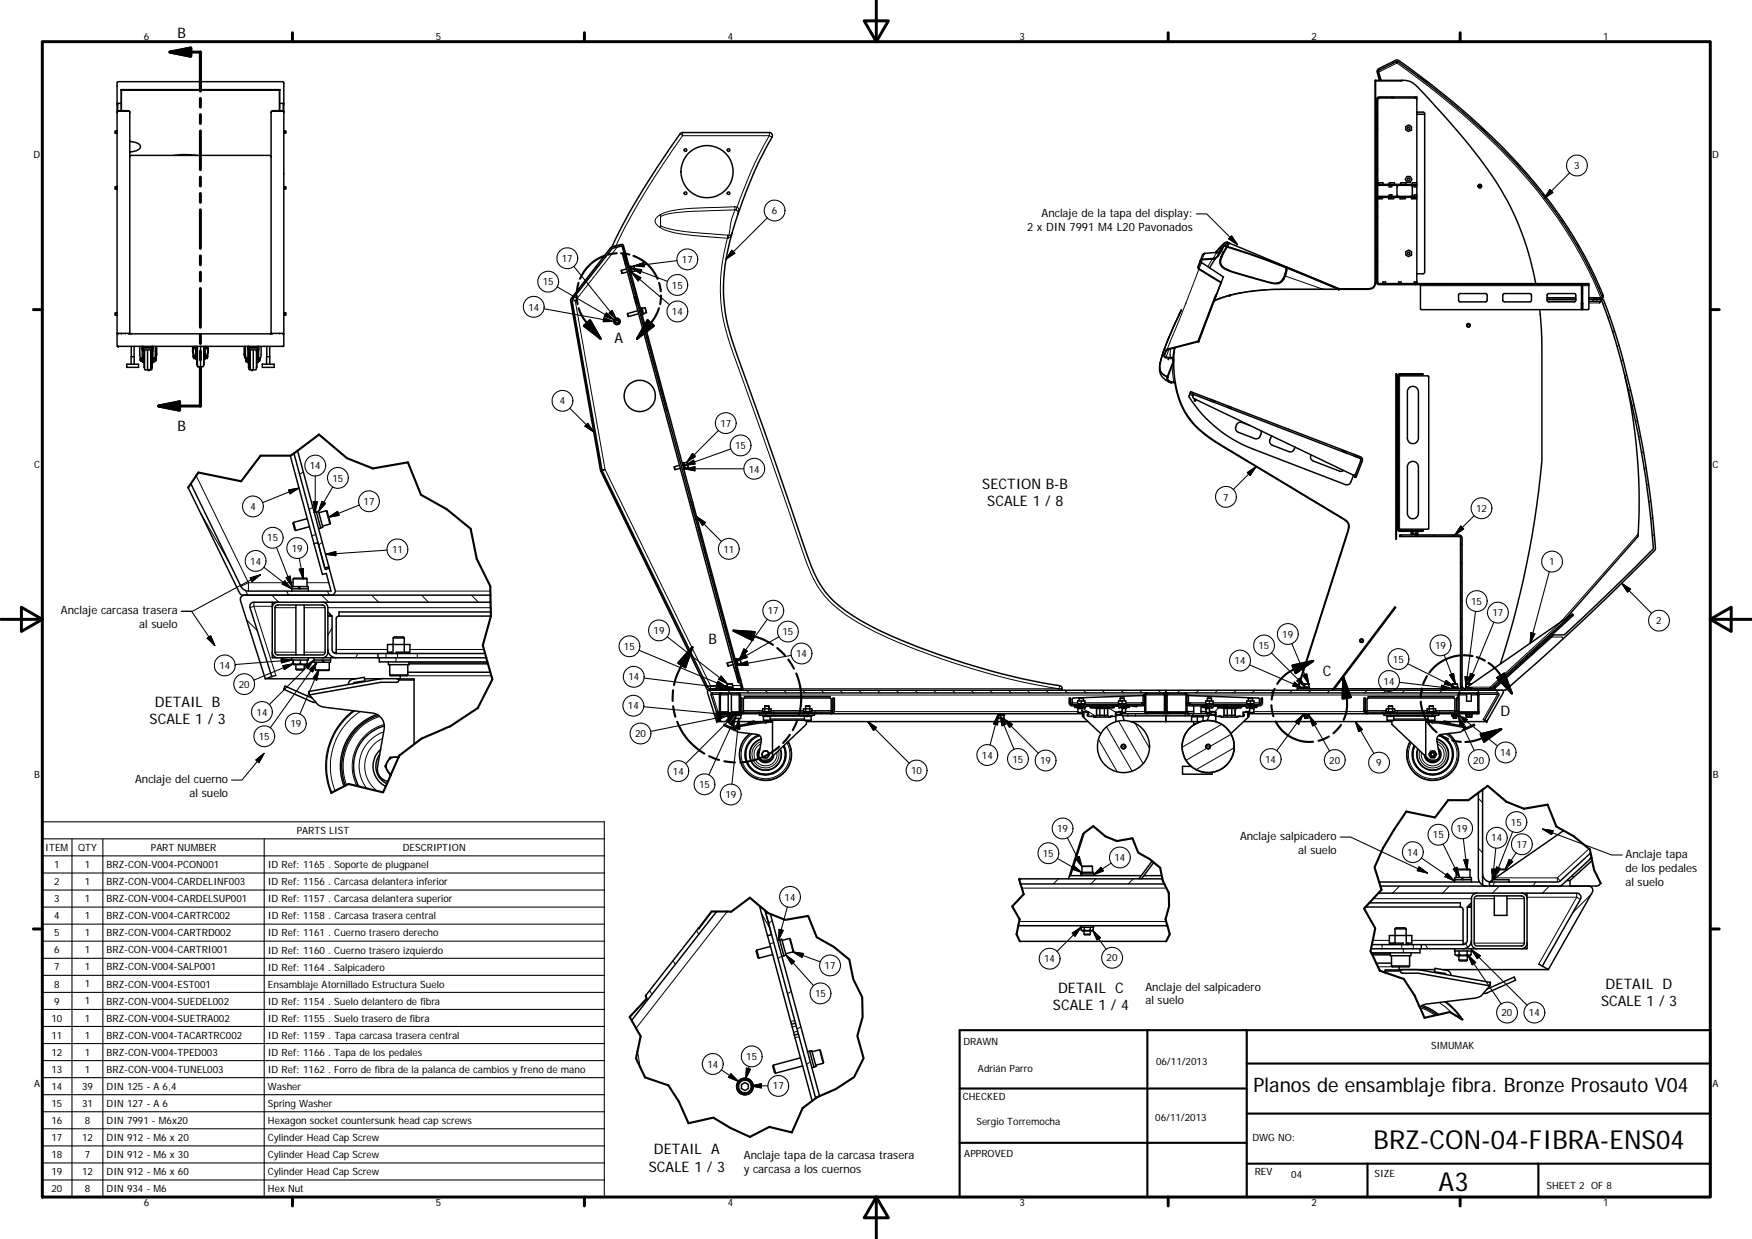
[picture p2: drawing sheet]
<svg xmlns="http://www.w3.org/2000/svg" width="420mm" height="297mm" viewBox="0 0 420 297" stroke-linecap="round" stroke-linejoin="round" font-family="sans-serif">
<defs><g id="words">
<g font-size="6.3">
<text x="329.4" y="275.4">BRZ-CON-04-FIBRA-ENS04</text>
<text x="345" y="285.6">A3</text>
</g>
<text font-size="4.8" x="300.6" y="261.8">Planos de ensamblaje fibra. Bronze Prosauto V04</text>
<g font-size="3.5">
<text x="42.5" y="9">B</text>
<text x="147.4" y="82.2">A</text>
<text x="42.5" y="103.4">B</text>
<text x="235.6" y="117.2">SECTION B-B</text>
<text x="236.7" y="121.4">SCALE 1 / 8</text>
<text x="169.9" y="154.3">B</text>
<text x="317.3" y="162.1">C</text>
<text x="35.9" y="173.6">SCALE 1 / 3</text>
<text x="37.2" y="169.4">DETAIL B</text>
<text x="359.9" y="171.7">D</text>
<text x="253.7" y="238">DETAIL C</text>
<text x="385" y="237">DETAIL D</text>
<text x="252.5" y="242.2">SCALE 1 / 4</text>
<text x="384" y="241.2">SCALE 1 / 3</text>
<text x="155.6" y="281">SCALE 1 / 3</text>
<text x="156.8" y="276.8">DETAIL A</text>
</g>
<g font-size="2.7">
<text x="249.8" y="52.1">Anclaje de la tapa del display:</text>
<text x="246.3" y="55.4">2 x DIN 7991 M4 L20 Pavonados</text>
<text x="14.6" y="147.3">Anclaje carcasa trasera</text>
<text x="33.4" y="150.6">al suelo</text>
<text x="32.4" y="187.7">Anclaje del cuerno</text>
<text x="45.5" y="191.1">al suelo</text>
<text x="297.4" y="201.4">Anclaje salpicadero</text>
<text x="311.3" y="204.7">al suelo</text>
<text x="389.8" y="205.7">Anclaje tapa</text>
<text x="389.8" y="209">de los pedales</text>
<text x="389.8" y="212.3">al suelo</text>
<text x="274.7" y="237.5">Anclaje del salpicadero</text>
<text x="274.7" y="240.8">al suelo</text>
<text x="178.4" y="278">Anclaje tapa de la carcasa trasera</text>
<text x="178.4" y="281.3">y carcasa a los cuernos</text>
</g>
<g font-size="2.4">
<text x="34.5" y="9.6">6</text>
<text x="104.5" y="9.6">5</text>
<text x="174.5" y="9.6">4</text>
<text x="244.5" y="9.6">3</text>
<text x="314.5" y="9.6">2</text>
<text x="384.5" y="9.6">1</text>
<text x="8.1" y="38">D</text>
<text x="377.5" y="40.6">3</text>
<text x="410.6" y="38">D</text>
<text x="185.1" y="51.4">6</text>
<text x="134.7" y="62.8">17</text>
<text x="163.5" y="63.1">17</text>
<text x="130.2" y="68.4">15</text>
<text x="161.1" y="69.2">15</text>
<text x="126.7" y="74.4">14</text>
<text x="161.2" y="75.6">14</text>
<text x="134.2" y="97">4</text>
<text x="172.8" y="102.3">17</text>
<text x="176.3" y="107.7">15</text>
<text x="8.2" y="112.2">C</text>
<text x="74.3" y="112.5">14</text>
<text x="179.6" y="113.3">14</text>
<text x="410.7" y="112.2">C</text>
<text x="79.7" y="115.5">15</text>
<text x="60" y="122.3">4</text>
<text x="87.2" y="121.1">17</text>
<text x="293.3" y="120">7</text>
<text x="354" y="122.7">12</text>
<text x="64.1" y="129.8">15</text>
<text x="60" y="135.4">14</text>
<text x="70" y="132.3">19</text>
<text x="94" y="132.6">11</text>
<text x="173.5" y="132.5">11</text>
<text x="371.5" y="135.5">1</text>
<text x="184.1" y="147.3">17</text>
<text x="352.8" y="145">15</text>
<text x="357.9" y="147.7">17</text>
<text x="397.2" y="149.7">2</text>
<text x="149.6" y="155.8">15</text>
<text x="156.7" y="152">19</text>
<text x="187.7" y="152.3">15</text>
<text x="301.8" y="155.6">15</text>
<text x="307.5" y="152.9">19</text>
<text x="344.1" y="155.6">19</text>
<text x="52.6" y="160.4">14</text>
<text x="190.9" y="157.5">14</text>
<text x="296.1" y="159.2">14</text>
<text x="334.1" y="158.9">15</text>
<text x="57.3" y="164.9">20</text>
<text x="150.7" y="163.1">14</text>
<text x="331.8" y="164.1">14</text>
<text x="61.5" y="171.6">14</text>
<text x="150.6" y="170.1">14</text>
<text x="62.1" y="177.4">15</text>
<text x="69.6" y="174.4">19</text>
<text x="152.3" y="176.7">20</text>
<text x="161.4" y="185.7">14</text>
<text x="218.5" y="185.6">10</text>
<text x="235.4" y="181.9">14</text>
<text x="242.8" y="182.8">15</text>
<text x="249.4" y="183.2">19</text>
<text x="303.4" y="182.8">14</text>
<text x="318.8" y="183.1">20</text>
<text x="330" y="183.7">9</text>
<text x="353.3" y="183.1">20</text>
<text x="359.8" y="181.3">14</text>
<text x="8.2" y="186.5">B</text>
<text x="167.6" y="188.9">15</text>
<text x="174" y="191.3">19</text>
<text x="410.7" y="186.5">B</text>
<text x="362.3" y="198">15</text>
<text x="71.2" y="199.9">PARTS LIST</text>
<text x="253.5" y="199.5">19</text>
<text x="343.6" y="201">15</text>
<text x="349.3" y="199.5">19</text>
<text x="357.6" y="201.7">14</text>
<text x="363.7" y="203.3">17</text>
<text x="10.9" y="204">ITEM</text>
<text x="13" y="208.1">1</text>
<text x="18.7" y="204">QTY</text>
<text x="20.3" y="208.1">1</text>
<text x="25.6" y="208.1">BRZ-CON-V004-PCON001</text>
<text x="36.1" y="204">PART NUMBER</text>
<text x="64.3" y="208.2">ID Ref: 1165 . Soporte de plugpanel</text>
<text x="96.6" y="204">DESCRIPTION</text>
<text x="250.1" y="205.4">15</text>
<text x="267.3" y="206.4">14</text>
<text x="337.5" y="205.1">14</text>
<text x="13" y="212.2">2</text>
<text x="20.3" y="212.2">1</text>
<text x="25.6" y="212.2">BRZ-CON-V004-CARDELINF003</text>
<text x="64.3" y="212.2">ID Ref: 1156 . Carcasa delantera inferior</text>
<text x="188.2" y="215.9">14</text>
<text x="13" y="216.3">3</text>
<text x="13" y="220.4">4</text>
<text x="20.3" y="216.3">1</text>
<text x="20.3" y="220.4">1</text>
<text x="25.6" y="216.3">BRZ-CON-V004-CARDELSUP001</text>
<text x="25.6" y="220.4">BRZ-CON-V004-CARTRC002</text>
<text x="64.3" y="216.3">ID Ref: 1157 . Carcasa delantera superior</text>
<text x="64.3" y="220.4">ID Ref: 1158 . Carcasa trasera central</text>
<text x="13" y="224.5">5</text>
<text x="20.3" y="224.5">1</text>
<text x="25.6" y="224.5">BRZ-CON-V004-CARTRD002</text>
<text x="64.3" y="224.5">ID Ref: 1161 . Cuerno trasero derecho</text>
<text x="13" y="228.6">6</text>
<text x="13" y="232.6">7</text>
<text x="20.3" y="228.5">1</text>
<text x="20.3" y="232.6">1</text>
<text x="25.6" y="228.6">BRZ-CON-V004-CARTRI001</text>
<text x="25.6" y="232.7">BRZ-CON-V004-SALP001</text>
<text x="64.3" y="228.6">ID Ref: 1160 . Cuerno trasero izquierdo</text>
<text x="64.3" y="232.7">ID Ref: 1164 . Salpicadero</text>
<text x="197.7" y="232.3">17</text>
<text x="250.4" y="230.7">14</text>
<text x="265.4" y="230.5">20</text>
<text x="13" y="236.7">8</text>
<text x="20.3" y="236.7">1</text>
<text x="25.6" y="236.7">BRZ-CON-V004-EST001</text>
<text x="64.3" y="236.8">Ensamblaje Atornillado Estructura Suelo</text>
<text x="195.5" y="239">15</text>
<text x="12.3" y="244.9">10</text>
<text x="13" y="240.8">9</text>
<text x="20.3" y="240.8">1</text>
<text x="20.3" y="244.9">1</text>
<text x="25.6" y="240.8">BRZ-CON-V004-SUEDEL002</text>
<text x="25.6" y="244.9">BRZ-CON-V004-SUETRA002</text>
<text x="64.3" y="240.9">ID Ref: 1154 . Suelo delantero de fibra</text>
<text x="64.3" y="244.9">ID Ref: 1155 . Suelo trasero de fibra</text>
<text x="360.1" y="243.6">20</text>
<text x="366.6" y="243.6">14</text>
<text x="12.3" y="249">11</text>
<text x="20.3" y="249">1</text>
<text x="25.6" y="249">BRZ-CON-V004-TACARTRC002</text>
<text x="64.3" y="249">ID Ref: 1159 . Tapa carcasa trasera central</text>
<text x="231.1" y="250.6">DRAWN</text>
<text x="343.2" y="251.5">SIMUMAK</text>
<text x="12.3" y="253.1">12</text>
<text x="12.3" y="257.2">13</text>
<text x="20.3" y="253.1">1</text>
<text x="20.3" y="257.2">1</text>
<text x="25.6" y="253.1">BRZ-CON-V004-TPED003</text>
<text x="25.6" y="257.2">BRZ-CON-V004-TUNEL003</text>
<text x="64.3" y="253.1">ID Ref: 1166 . Tapa de los pedales</text>
<text x="64.3" y="257.2">ID Ref: 1162 . Forro de fibra de la palanca de cambios y freno de mano</text>
<text x="169.6" y="255.9">14</text>
<text x="179" y="254.1">15</text>
<text x="234.5" y="257.1">Adrián Parro</text>
<text x="277.3" y="255.3">06/11/2013</text>
<text x="8.2" y="260.7">A</text>
<text x="12.3" y="261.3">14</text>
<text x="19.7" y="261.3">39</text>
<text x="25.6" y="261.3">DIN 125 - A 6,4</text>
<text x="64.3" y="261.3">Washer</text>
<text x="185.4" y="261.2">17</text>
<text x="230.9" y="263.8">CHECKED</text>
<text x="410.7" y="260.7">A</text>
<text x="12.3" y="265.3">15</text>
<text x="12.3" y="269.5">16</text>
<text x="19.7" y="265.4">31</text>
<text x="20.3" y="269.5">8</text>
<text x="25.6" y="265.4">DIN 127 - A 6</text>
<text x="25.6" y="269.5">DIN 7991 - M6x20</text>
<text x="64.3" y="265.4">Spring Washer</text>
<text x="64.3" y="269.5">Hexagon socket countersunk head cap screws</text>
<text x="234.2" y="269.8">Sergio Torremocha</text>
<text x="277" y="268.8">06/11/2013</text>
<text x="12.3" y="273.5">17</text>
<text x="19.7" y="273.5">12</text>
<text x="25.6" y="273.5">DIN 912 - M6 x 20</text>
<text x="64.3" y="273.6">Cylinder Head Cap Screw</text>
<text x="300.3" y="273.6">DWG NO:</text>
<text x="12.3" y="277.6">18</text>
<text x="12.3" y="281.7">19</text>
<text x="19.7" y="281.7">12</text>
<text x="20.3" y="277.6">7</text>
<text x="25.6" y="277.6">DIN 912 - M6 x 30</text>
<text x="25.6" y="281.7">DIN 912 - M6 x 60</text>
<text x="64.3" y="277.7">Cylinder Head Cap Screw</text>
<text x="64.3" y="281.7">Cylinder Head Cap Screw</text>
<text x="231.3" y="277.4">APPROVED</text>
<text x="300.9" y="281.8">REV</text>
<text x="12.3" y="285.8">20</text>
<text x="20.3" y="285.8">8</text>
<text x="25.6" y="285.8">DIN 934 - M6</text>
<text x="64.3" y="285.8">Hex Nut</text>
<text x="309.7" y="282.5">04</text>
<text x="329.6" y="282.2">SIZE</text>
<text x="370.9" y="285.1">SHEET 2 OF 8</text>
<text x="34.5" y="289.1">6</text>
<text x="104.5" y="289.1">5</text>
<text x="174.5" y="289.1">4</text>
<text x="244.5" y="289.1">3</text>
<text x="314.5" y="289.1">2</text>
<text x="384.5" y="289.1">1</text>
</g>
</g></defs>
<g fill="#000">
<circle cx="27.9" cy="31.4" r=".18"/>
<circle cx="28.1" cy="26.8" r=".18"/>
<circle cx="31.1" cy="26.8" r=".18"/>
<circle cx="65" cy="26.8" r=".18"/>
<circle cx="68.1" cy="26.8" r=".18"/>
<circle cx="27.9" cy="44.7" r=".18"/>
<circle cx="292.9" cy="59.3" r=".18"/>
<circle cx="294.4" cy="58.1" r=".18"/>
<circle cx="294.7" cy="58.2" r=".18"/>
<circle cx="333.8" cy="47" r=".18"/>
<circle cx="27.9" cy="75" r=".18"/>
<circle cx="288.1" cy="62.9" r=".18"/>
<circle cx="288.9" cy="60.7" r=".18"/>
<circle cx="291.7" cy="70.7" r=".18"/>
<circle cx="291.8" cy="60.5" r=".18"/>
<circle cx="294.9" cy="70.7" r=".18"/>
<circle cx="321" cy="69.3" r=".18"/>
<circle cx="321.1" cy="69.2" r=".18"/>
<circle cx="339.4" cy="68" r=".18"/>
<circle cx="339.8" cy="67.7" r=".18"/>
<circle cx="379.3" cy="72.6" r=".18"/>
<circle cx="379.5" cy="72.6" r=".18"/>
<circle cx="28.3" cy="83" r=".18"/>
<circle cx="34.1" cy="83.5" r=".18"/>
<circle cx="34.1" cy="83" r=".18"/>
<circle cx="34.1" cy="83.6" r=".18"/>
<circle cx="34.3" cy="86.5" r=".18"/>
<circle cx="34.3" cy="85.9" r=".18"/>
<circle cx="34.3" cy="83.1" r=".18"/>
<circle cx="35.7" cy="88.7" r=".18"/>
<circle cx="36.5" cy="83.1" r=".18"/>
<circle cx="36.5" cy="86.5" r=".18"/>
<circle cx="36.5" cy="85.9" r=".18"/>
<circle cx="36.5" cy="83.5" r=".18"/>
<circle cx="36.6" cy="83.6" r=".18"/>
<circle cx="36.6" cy="83" r=".18"/>
<circle cx="46.4" cy="85.7" r=".18"/>
<circle cx="46.9" cy="85.1" r=".18"/>
<circle cx="46.9" cy="85.7" r=".18"/>
<circle cx="47" cy="85.7" r=".18"/>
<circle cx="47" cy="85.1" r=".18"/>
<circle cx="48" cy="87.9" r=".18"/>
<circle cx="49.2" cy="85.7" r=".18"/>
<circle cx="49.2" cy="85.1" r=".18"/>
<circle cx="49.7" cy="85.7" r=".18"/>
<circle cx="58.9" cy="86.5" r=".18"/>
<circle cx="59.5" cy="83.6" r=".18"/>
<circle cx="59.5" cy="83.5" r=".18"/>
<circle cx="59.5" cy="83" r=".18"/>
<circle cx="59.6" cy="86.5" r=".18"/>
<circle cx="59.6" cy="85.9" r=".18"/>
<circle cx="59.7" cy="83.1" r=".18"/>
<circle cx="60.4" cy="88.7" r=".18"/>
<circle cx="61.8" cy="83.1" r=".18"/>
<circle cx="61.9" cy="86.5" r=".18"/>
<circle cx="61.9" cy="85.9" r=".18"/>
<circle cx="61.9" cy="83.5" r=".18"/>
<circle cx="62" cy="83.6" r=".18"/>
<circle cx="62" cy="83" r=".18"/>
<circle cx="279.9" cy="90.3" r=".18"/>
<circle cx="280" cy="90.4" r=".18"/>
<circle cx="280.9" cy="91.6" r=".18"/>
<circle cx="281.3" cy="86" r=".18"/>
<circle cx="287.5" cy="81.8" r=".18"/>
<circle cx="171.9" cy="173" r=".18"/>
<circle cx="184.4" cy="169.3" r=".18"/>
<circle cx="285.1" cy="171.1" r=".18"/>
<circle cx="289.1" cy="169.9" r=".18"/>
<circle cx="351.4" cy="174.1" r=".18"/>
<circle cx="356.6" cy="173" r=".18"/>
</g>
<g fill="none" stroke="#000" stroke-width=".36">
<path d="M329.8 19.4v47.6a1.74 1.74 0 0 1-.4 1.8 1.74 1.74 0 0 1-1.8 .4h-6.8h.3M329.8 19.3h6.5v.1h-6.5zM329.8 19.3h.1v47.7a1.83 1.83 0 0 1-2.3 2.4h-6.4M330.5 16.6l4.6-2.2a150.8 150.8 0 0 1 40 38.8 88.9 88.9 0 0 1 9.4 17.9l-.1 .3-.5 .3-1.6 .1v-.4h2a111.7 111.7 0 0 0-29.1-40.5 170.4 170.4 0 0 0-20.2-16.1l-4.5 2.1 .6 2.2-.3 .1-.6-2.1zM330.8 19.2v.1M331.1 19l.1 .3M336.3 19.3h.5a3.8 3.8 0 0 1 2.6 1 179.6 179.6 0 0 1 19.6 23.5 66.3 66.3 0 0 1 9.3 24.2M27.6 31.9h.1M27.6 31.9h.3M27.9 31.5h-.3v.4M28 31.4h.1M28 31.4v.6"/>
<path d="M28.1 24.8h1M28.1 24.8v-4.9l.3-.3h39.4l.3 .2v5M28.1 24.8v2M28.1 31.4h-.2v.6h.2M28.1 26.8l.3-.3v.2h2.4v-.2h-2.4h2.4l.3 .3v53.1M28.1 26.8v53.1l.1 .1M28.2 24.8v1.8M29.1 21.5v5.2M29.1 21.6l38-.1-38 .1v5.1M29.1 21.5h38M31.1 37.6l.3-.3h33.3l.3 .3M31.1 33.7l.3 .3a2.4 2.4 0 0 1 2.3 1.1 1.27 1.27 0 0 1-1.4 1.1l-1 .2-.2 .3"/>
<path d="M41.7 37.3a20.6 20.6 0 0 1 5.6 0M44.7 37.2l-1.6 .1M65.3 26.5h2.5v.2h-2.5zM67 21.5v5.2M67.1 24.8h1M67.1 21.5v5.2M67.1 21.5h-38M67.8 26.5h-2.5l-.3 .3v53.1M67.8 26.5l.3 .3M67.9 24.8v1.8M68.1 31.4h.1v.6h-.1M68.1 24.8v2"/>
<path d="M68.1 26.8v53.1l-.2 .1M68.2 31.4v.6M68.2 31.5h.3v.4h-.3M330.1 28.2v15.1M330.3 23.5l.4-.3h3.1v.3h-3.1l-.3 .1v4.6h-.3zM330.4 28.2v15.1M330.8 23.5l-.4 .4M333.8 23.2h6v.5M337.1 30.3l.8-.3 .6 .4v.8l-.7 .3-.7-.4zM339.4 23.5h.4M339.4 23.5h-5.6M339.4 23.5l.4 .4v20.3"/>
<path d="M339.8 26.9h1.6l.3 .4v38l-.4 .3h-1.5M339.8 27.4h1.9M27.9 44.7v.6M27.9 44.7h.1M27.9 44.7h.2M27.9 44.7l.1 .6M27.9 44.8h-.3v.5h.5M68.1 44.7h.1v.6M68.2 44.7v.6M68.2 45.3h-.1M68.2 44.8h.3v.5h-.3M146.5 59.4l.4-.3 2.2-.5 .3 .1 .7 2.2-.4 .1 .7 2.4-.4 .1-.8-2.8 .4-.1-.4-1.7-2.4 .6-9.6 12.5 7.2 40.7 25.4 52.2 .6 .2h7.4l-.4-1.6-.4 .1-.7-2.8 .3-.1 .7 2.5 .3-.1 .6 1.9-.1 .4-.3 .1h-7.9l-.3-.2-25.6-52.5-7.2-40.9z"/>
<path d="M175.5 55.9v.1M175.5 55.9a41.5 41.5 0 0 0 .9 28.1l7.1 19.8 9.1 26.6a36.7 36.7 0 0 0 5.3 11.4 33.7 33.7 0 0 0 11.9 8.8 174.3 174.3 0 0 0 44.7 13.9 .48 .48 0 0 1 .3 .6 .48 .48 0 0 1-.4 .4M177 51.3l-1.5 4.6M177 51.3a103.1 103.1 0 0 1 8.2-18.8l-.2-.5-.5-.2-21.1 .1a166.6 166.6 0 0 0-16.6 27.3M177 51.2v.1M293 59.3l-.7 1.8a1.64 1.64 0 0 1-1.4 1l-2.6 .2-.3 .2M293 59.3l-.8 1.7a1.58 1.58 0 0 1-1.3 1l-2.6 .1-.4 .4M293.1 59l.5-.1-.7 .4zM293.4 59.1l-1.2 2.3M293.5 58.4l-1.9 2.1M293.6 58.4l-.6 .7M293.6 59l.5 .2"/>
<path d="M293.6 58.9l.6 .2M293.6 58.9v.1M293.7 58.9l-.1 .1M293.7 58.8l-.1 .1M294.2 59.1l-.1 .1M294.2 59.2l7.1 2.3 7 2.7M294.2 59.1l.6-.8 13.7 5.7M294.2 59.1v.1M294.2 58.2l-.1 .2M294.2 59.1l5.4 1.7 8.7 3.2M294.3 59.1l-.1 .1M294.4 58.1l.3 .1"/>
<path d="M294.4 58.1h-.1a2.9 2.9 0 0 0-2 1.5l-.8 1M294.4 58.1l-.8 .8M294.4 58.1h.1M294.5 58.6l-1.1 1.9M294.7 58.2l-.5 .9M294.7 58.2l-.6 1M330.1 43.3h.3v6.2h-.3zM330.1 49.5v13.2M330.4 44.2h3.1v.2h-3.1M330.4 49.5v13.2M330.4 47.1h3.1v.2h-.5M330.4 47.3h2.6"/>
<path d="M330.8 47.3l-.4 .4h1.1v-.4M331.6 44.2v-.4h-1.2l.4 .4M332.9 44.4h.3v.4h.6v-.4M332.9 44.2h.3v-.4h1.2v.4M332.9 47.3h.1M333 47.3v.4h1.3v-.4M333.2 47.1v-.4h.6v.4M333.2 47l-.3 .1M333.5 44.2h6.3v.2h-6.3M333.5 47.1h6.3v.2h-6.3M333.8 44.4h.1M335.4 44.4l-.4 .4v1.9l.4 .4"/>
<path d="M335.8 47.3v.4h1.2v-.4M335.9 44.2v-.4h1.3v.4M337.4 42.3h.8l.4 .7-.4 .7h-.8l-.4-.7zM338.3 44.4l.4 .4v2l-.4 .3M338.5 47.3v.4h1.3v-.4M338.9 44.4h.2v.4h.7v-.4M339.1 47l-.2 .1M339.8 43.8h-1.1v.4M339.8 46.7h-.7v.4M339.8 47.7v19.9l-.4 .4 .4-.3-.7-.1v.4M339.8 44.8v2.3M27.9 75v.6h.2"/>
<path d="M27.9 75l.1 .6M27.9 75h-.3v.5h.3M28.1 75h-.2M29.1 79.9v.1M30 79.9v.1M31.1 79.9l.2 .1M31.1 79.9l-.1 .1M65 79.9l.2 .1M65 79.9l-.1 .1M67.1 79.9v.1M68.1 75h.1v.6h-.1M68.2 75v.6"/>
<path d="M68.2 75l.3 .1v.4h-.3M147.6 76.9l.4-.2 .3 .2v.4l-.3 .1-.4-.1zM148 76.3a.74 .74 0 0 0-.6 1.2 .74 .74 0 0 0 1.3 0 .74 .74 0 0 0-.6-1.2M148 76.3h.1M148 76.3v.2M148.1 76.3v.2M149 64.8l.2 .7M149.7 61.1l.4-.1 10.1 37.3-.4 .1zM150 63.5l2.1 8 .4-.1M150.1 60.9v.1M150.3 64.5l-1.3 .3M150.5 65.2l-1.3 .3"/>
<path d="M150.5 75.2l.2 .7M151.1 63.9l.4 1.4-.2 .1M151.1 63.9h-.2M151.1 63.9l.2-.1 .2 .6 .1 .8-.1 .1M151.3 63.9l.7-.1 .1 .1 .2 1-.7 .3M152.1 71.5l.3 .9M152.4 72.4l23.9 88.4M152.8 72.4h-.4M153 74.5l-2.5 .7M153.2 75.2l-2.5 .7M153.6 73.9h.2l.4 1.4M153.8 73.9h.2l.4 1.4h-.2"/>
<path d="M154 74l.7-.2 .3 1.1-.7 .3M154.2 75.3l-.2 .1M282.8 75.5a50.5 50.5 0 0 0-4.6 11.8M282.8 75.3v.2M283.3 74.3l-.5 1.2M283.3 74.2a61.9 61.9 0 0 0-5.2 13.2 3.5 3.5 0 0 0 2.4 4.2M287.9 62.5v.3M287.9 62.5l-.6 1.6 .1 .3 5.4 3.4M288 62.5l-.6 1.4 .1 .4 5.4 3.4M288 62.5l.1 .4M288.1 62.2l-.1 .3M288.1 62.9l5.3 3.5-.5 1.3"/>
<path d="M291.5 61.9l-1.4 2.3M291.6 60.5v.1M291.7 70.7h-.1l-4.3 11 .2 .1M291.7 70.7l-4.2 11.1M291.8 60.3l-.2 .2M292.4 60.6l-.4 .7M292.4 60.3l-3.6 .4-.4 .3-.5 1.5M292.8 67.8l-1.1 2.9M292.9 67.7l-.1 .1M292.9 67.7l-5.4 14.2-7.6 2-.2 .2M292.9 61.7l1.3-2.5-.9 1.6-.5 1.6a1.81 1.81 0 0 0 1.2 2.1l1.7 .7 7.9 2.2a4.6 4.6 0 0 0 3.3 .3l.7-.7 .5-1.1 .4-1.3v-.4h-.2M293.3 60.5l-.7 1.9a1.67 1.67 0 0 0 1 1.9l1.2 .5"/>
<path d="M293.4 60.5l-.8 2a2.01 2.01 0 0 0 1.7 2.2l4.4 1.5 6.7 1.8a2.61 2.61 0 0 0 2.9-2.2l.4-1.5M307.1 63.5l1.2 .6M308.3 65.9l-.5 1.1a2.02 2.02 0 0 1-1.8 .9M308.3 64l.2 .1M308.3 64v.2M308.5 64.2l12.5 5.1M308.5 64.1l12.6 5.1M308.5 64.2l-.4 1.7M308.5 64.1v.1M308.7 64.2h.1M321 69.3l.2 .1M321.2 69.4h-11.7a51.4 51.4 0 0 0-17.4 2.4l-.9 .3"/>
<path d="M330.1 62.7h.3l.1 5.2 6.4 .1v.2h-6.2l-.4-.1zM330.4 67.6l.4 .4M331.6 68v-.4h.7v.4M335.4 68v-.4h.6v.4M336.9 68.2h9.1M336.9 68h9.1M337.1 60.3l.7-.4 .7 .4v.8l-.7 .4-.7-.4zM339.8 67.7l-.3 .3M340.6 68.2v5.8l.3 .2h38.4v-1.6M349.9 70.5l6.5-.1 .2 .3v1.3l-.3 .4h-6.2l-.3-.4zM352.3 68h-6.3v.2M352.3 68h28.7v.2h-28.7"/>
<path d="M352.3 68v.2h-6.3M360.5 70.5l6.5-.1 .3 .3v1.3l-.4 .4h-6.1l-.4-.3zM369.2 74.2l.5 6.9 .1 29.4a226.8 226.8 0 0 1-10 48.7M371 71.4h6.9M371.1 72.2h6.7M371.1 70.5l6.6-.1 .2 .3v1.4l-.4 .3h-6.1l-.4-.4zM377.9 71.8h-6.9M379.3 68.2v6h.2v-6M381 72.2h1M381 68.2l-.1 6h-1.4v-1.6M381 71.4h1.3M382 71.8h-1"/>
<path d="M382 71.8h2v.1l-.4 .3h-1.6zM384 71.8h.4a126.9 126.9 0 0 1 6.7 21.8 228.4 228.4 0 0 1 5.9 38l-.1 .2a527.9 527.9 0 0 1-36 33.7h-2.4v-.5l14.1-12.8h2.4a418.5 418.5 0 0 0 21.5-20.7 229.5 229.5 0 0 0-11.5-57.2zM384 71.9l-.4 .7M28.2 80h3.1M28.2 80l-.1 .1v2.9h39.7M30.4 87.3h2.8v.8h-2.8zM31.3 80h36.6M31.4 87.3v-1.8h.8v1.8M31.5 83v2.5M32.2 83v2.5M33.5 83v2.1l.2 .8M33.7 86v.4"/>
<path d="M33.7 86h.1M33.7 86.4h.1M33.7 86.5h.1M33.7 85.9v.6M33.7 85.9h.1M33.7 85.9h.4M33.8 86.2h.3M33.8 86.5h.3M33.8 85.9v.3M33.8 86.2v.3M34.1 84h.1M34.1 83v.6h.2"/>
<path d="M34.2 86h.1M34.2 86.4h.1M34.2 83.5v3.2h-.1v-3.2h.2M34.3 85.9l-.1 .6M34.3 83.8h-.1M34.3 83.9h-.1M34.3 83.1v.1l.6 .1M34.3 83v.1M34.3 83.4h2.2M34.4 85.5h-.1v1.4h.1M34.4 86.9l.2 .1M34.4 85.5v1.4"/>
<path d="M34.4 83.9l-.2 .2M34.6 85.4l-.2 .1M34.6 84.3l.1 3.8M34.6 83.9v.4M34.7 88.2v.4l.7 .1M34.7 84.2l-.1 .1M34.7 83.9v4.3M35.4 83.9v4.8M36.1 83.9v4.3M36.1 88.2v.4l-.7 .1M36.1 84.2v3.9M36.2 85.4l.2 .1"/>
<path d="M36.4 86.9l-.2 .1M36.4 85.5h.1v1.4h-.1M36.4 85.5v1.4M36.4 83.9v1.6M36.4 86.9v1.3M36.4 88.2l-.1 .4-.8 .1M36.4 88.1h.1M36.4 84.2h.1M36.5 84.2v.1M36.5 83.8h.1M36.5 83.5l.1 .1h-.1M36.5 83.1v.1l-.6 .1"/>
<path d="M36.5 83.9v-.6h-2.2v.6M36.5 83v.1M36.5 85.9v.6M36.5 86h.1M36.5 86.4h.1M36.5 86.7v1.4M36.5 84v2.7M36.5 83.5v.5M36.5 84h.1M36.5 83.9h-2.2M36.6 84v2.7h-.1M36.6 85.9h.3v.1"/>
<path d="M36.6 86.2h.3M36.6 83v1M36.7 86.5v.4M36.7 86.9l-.2 .1M36.8 86.6h.2M36.9 86.2v.3M36.9 85.9v.1M36.9 86v.5h-.3M36.9 86v.2M37 86.5h.3M37.1 86.2h.2v.3M37.3 83l-.1 2.5-.3 .6"/>
<path d="M37.3 84.1a1.74 1.74 0 0 1-.3 2.3v.3l-.2-.2v.4h-.1M37.3 84.3a1.57 1.57 0 0 1-.4 2M37.3 86.2v-.3v.6M37.3 86.5h.1M37.3 86h.1M37.3 86.4h.1M37.4 86v.4M37.6 83v2.1M46.2 83v1.3M46.3 85.6h.1M46.4 85.2v.4M46.4 85.2l-.1 .1"/>
<path d="M46.4 85.2h.1M46.4 85.6h.1M46.4 85.7h.1M46.5 85.7h.3M46.5 85.4h.1M46.5 85.4l-.1-.2v.5M46.5 85.4v.3M46.8 83a1.72 1.72 0 0 0 0 2.6v.4l.1-.1M46.8 85.9h.1M46.9 85.6a1.62 1.62 0 0 1 .1-2.6l-.1 2.9M47 84.7v1.4M47 85.1v.6"/>
<path d="M47 85.6l-.1 .5h.2M47 86.1l.2 .1M47.1 84.7h-.2l.1 .5M47.1 84.7v1.4M47.1 86.1l.2 .1M47.2 86.2v1.2h.1M47.2 84.6l-.2 .1M47.3 84.6l-.2 .1M47.3 83.5l.1 4.3M47.3 83.5h.1M47.3 83.5l-.1 1.2M47.3 87.8l.8 .1"/>
<path d="M47.3 83.1v.4M47.4 87.8l.7 .1M47.4 83.1l-.1 4.3M47.4 83l-.1 .1M48.1 83v4.9M48.8 83l.1 1.5a8.1 8.1 0 0 1-.2 3.4h-.6M48.9 83.5v3.9M48.9 84.6l.2 .1M49.1 84.7v1.4M49.1 86.1l-.2 .1M49.1 84.7h.1v1.4h-.1M49.2 83a1.59 1.59 0 0 1 0 2.6"/>
<path d="M49.2 85.6v.4l.1-.4M49.2 85.9h.1M49.2 83.1v2.5M49.3 85.6l.3 .1M49.4 83a1.7 1.7 0 0 1-.1 2.6M49.5 85.4h.1M49.6 85.4v-.1v.3M49.6 85.4v.2M49.6 85.6v.1M49.7 85.2l-.1 .5zM49.7 85.2h.1M49.7 85.6h.1"/>
<path d="M49.8 85.2v.4M49.9 83v1.3M58.6 83v2.1M58.9 84.1a1.69 1.69 0 0 0 .1 2.1l-.1 .3M58.9 84.3l-.2 .8 .3 .9M58.9 83v2.1l.2 .8M58.9 86.5h.5v.4M58.9 86.1v.4M59 86v.4M59 86h.1M59 86.4h.1M59.1 86.5h.1"/>
<path d="M59.1 85.9h.4M59.1 85.9v.6M59.1 85.9h.1M59.1 85.9v.3M59.1 86.2v.3M59.1 86.2h.4M59.2 86.5v.1M59.2 86.6h.1M59.3 86.6l-.1 .1v-.1M59.3 86.5v.1M59.3 86.5v.4l.3 .1M59.5 83v.6h.2"/>
<path d="M59.5 84h.1M59.6 86.7l.1 1.4M59.6 86h.1M59.6 86.4h.1M59.6 83.5v3.2M59.6 85.9v.6M59.7 83.4h2.1M59.7 83.1v.1l.5 .1M59.7 83.5h-.2v3.2h.1M59.7 83v.1M59.7 83.8h-.1M59.7 86.9v1.3"/>
<path d="M59.7 88.2l.1 .4 .8 .1M59.7 84.2l-.1 .1M59.7 83.9v1.6M59.7 85.5v1.4M59.7 85.5h-.1v1.4h.1M59.7 86.9l.2 .1M59.9 85.4l-.2 .1M60 84.2v3.9M60 88.2l.1 .4 .6 .1M60 83.9v4.3M60.7 83.9v4.8M61.5 83.9v4.3"/>
<path d="M61.5 84.2l.1 .1M61.5 88.2l-.1 .4-.7 .1M61.6 85.4l.1 .1M61.6 84.3l-.1 3.8M61.6 83.9v.4M61.7 83.9l.2 .2M61.7 86.9l-.1 .1M61.7 85.5h.2v1.4h-.2M61.7 85.5v1.4M61.8 83.1v.1l-.6 .1M61.8 83.9h.1M61.8 83.9h-2.2"/>
<path d="M61.8 83.9v-.6h-2.1v.6M61.8 83v.1M61.8 83.5l.2 .1h-.2M61.8 83.8h.1M61.9 85.9v.6M61.9 86.5h.1M61.9 86h.1M61.9 86.4h.1M61.9 83.5v.5M61.9 84h.1M62 86.2h.2M62 86.5h.3"/>
<path d="M62 85.9h.3M62 84v2.7h-.1v-2.7M62 83v1M62.2 86.2v.3M62.2 85.9l.1 .1M62.3 85.9v.1M62.3 86v.5M62.3 86l-.1 .2M62.6 83v2.5l-.3 .6M62.9 87.3h.1M62.9 87.3h2.9v.8h-2.9zM64 83v2.5"/>
<path d="M64.7 83v4.3M64.7 85.5h-.8v1.8M67.8 83h.1M67.9 80l.2 .1v2.9h-.3M159.8 98.4l5.9 22M160.2 98.3l5.9 22M278.1 88.1l.1 .8 .3 .5M278.2 88.6l.4 .9 1.3 .8M278.2 87.2l-.1 .9M278.8 89.6l1.1 .7M279.2 85.1v.3l.3 .3 1.3 .1a.65 .65 0 0 1 .6 .9l-1.5 3.6M279.2 85.1h.1"/>
<path d="M279.3 85.1l.2 .5 1.3 .1a.72 .72 0 0 1 .6 1l-1.4 3.7M279.4 83.3l-.6 1.5M279.6 84l.1 .1M279.6 84l-.4 1.1M279.7 84.1l-.4 1M279.9 90.3l.1 .1M279.9 90.3a1.01 1.01 0 0 0 1 1.4M280 90.4a.89 .89 0 0 0 .9 1.2l-.8-.5M280.3 85.8l-.1 .4M280.4 80.7l-.5 1.4M280.9 91.7l.8 .1a20.4 20.4 0 0 0 3.5 8.7l.1-.1M280.9 91.7v-.1h.6l.4 .3"/>
<path d="M281.5 86.7l.1 2.7 .3 2.5M281.7 83.4l-.3 2.6M281.7 83.4l-.2 2.8M281.9 91.9a18.7 18.7 0 0 0 3.4 8.5M285.4 94.2l.2-.3 5.2 2M285.4 94.2l-.3 .7a30.5 30.5 0 0 0 15.3 12.7l22.3 8.6h.6l.5-.4 .8-1.9M285.4 94.2l5.3 2.1M286.2 94.6l-.1 .5 .2 .5 38.1 18.3h.4l.3-.3M286.6 95.7l-.2 .4 .3 .1 .1-.4M287.5 81.8l-7.7 1.9-.2 .3M287.5 81.8v.1M290.7 96.3l4.1 1.5"/>
<path d="M290.8 95.9l-.1 .4M290.8 95.9l4.1 1.6M294.8 97.8l27.5 10.6M294.9 97.5l-.1 .3M294.9 97.5l27.5 10.6M334.8 89.6h.1v39.6h-.1zM335.4 89.7l5.9-.1v.3h-5.7l-.2 .1v37l.2 .1h5.7v.3h-5.7l-.2-.1-.3-.4v-36.8zM335.4 90.1h7l.2 .3v36.2l-.2 .3h-7M337.9 93a1.33 1.33 0 0 1 1.5-.3 1.33 1.33 0 0 1 .8 1.2v11.2a1.32 1.32 0 0 1-1.4 1.3 1.32 1.32 0 0 1-1.3-1.3v-11.2zM389.7 90.3a129.1 129.1 0 0 1 3 38.4l-17.1 19.6M45.8 116l12 24.6 .6 .7 1.2 .4h19.8l-1.1-4.2-1 .2-2-7.4 1-.2 1.7 6.4 1-.2 1.4 5.2a.98 .98 0 0 1-1 1.2h-21.1l-.6-.2-12.6-25.6M69.6 109.2l5.7 21.1"/>
<path d="M70.5 108.7l7.4 27.5 1-.3M71.4 108.1l7.5 27.8M161.7 111.9l.2 .7M163 111.5l-1.3 .4M163.2 112.3l-1.3 .3M163.8 110.9l.4 1.5h-.2M163.8 110.9l-.2 .1M163.8 110.9a.57 .57 0 0 1 .4 .8l.1 .6-.1 .1M164 111l.7-.2 .1 .2 .2 1-.7 .2M285.2 100.5a31.8 31.8 0 0 0 9.8 7.6l26.7 16.1a2.34 2.34 0 0 1 1.7 2.3l-12.3 38.6M285.3 100.4a32.5 32.5 0 0 0 10.1 7.8l26.3 15.9a2.48 2.48 0 0 1 1.8 2.4l-12.2 38.6M299.8 102l-2-.7a1.28 1.28 0 0 0-1.4 .8 1.28 1.28 0 0 0 .6 1.5l3.9 1.6a1.31 1.31 0 0 0 1.3-.6 1.31 1.31 0 0 0 .1-1.3"/>
<path d="M305 104.6a1.3 1.3 0 0 0 .1 2.1l4 1.6a1.12 1.12 0 0 0 1.5-1.1M314.4 109a1.02 1.02 0 0 0 .5 1.5l6.5 2.5 .8-.2M322.3 108.4l2.8 1.1M322.4 108.1l-.1 .3M322.4 108.1l2.8 1M325.2 109.1l1.2 .5 .3 .7-1.5 4.2-.4-.2 1.6-4.1-.3-.3-1-.4zM326 109.8l.3 .4v.3M326.1 109.9h.1M337.9 110.9a1.34 1.34 0 0 1 1.5-.2 1.34 1.34 0 0 1 .8 1.2v11.2a1.32 1.32 0 0 1-1.4 1.3 1.32 1.32 0 0 1-1.3-1.3v-11.2zM70.4 125.2l-.1 .3 .4 1.5 .2 .2M70.4 125.2l.5 2M73.7 124.4l-3.3 .8"/>
<path d="M74.2 126.3l-3.3 .9M75.9 122.7l-.6 .2M75.9 122.7l1 3.9-.5 .1M75.9 122.7l.5-.1 .9 3.4 .1 .4-.5 .2M76.5 122.9l1.8-.5 .3 .6 .6 2.5-1.9 .6M78.9 135.9l.1 .4M165.7 120.4l.4-.1 11.5 42.6-.3 .1zM338.4 127.4v.6h1.6v-.6h-.3M338.5 127.4h.9M338.7 127.4h.1M338.8 127.4v.6M339.6 127.4v.6"/>
<path d="M339.8 128.2h-4.2v.4h4.2M339.8 128.2h10.1l.5 .3 .2 .3v36.6l-.3-.7-.1-35.9-.3-.2h-10.1zM65.3 156.4v1.3h1.3M65.3 144.4v1.3M65.7 144.8l.9-.4h10.7a1.3 1.3 0 0 1 1.3 1.3v10.7a1.34 1.34 0 0 1-1.3 1.3h-10.7a1.37 1.37 0 0 1-1.3-1.3v-10.7zM66.2 145.2l.4-.2h10.7l.5 .2 .2 .5v10.7l-.2 .4-.3 .2h-11l-.3-.2-.3-.4v-10.7zM70 141.2h3.9M70 157.7v.5h3.9v-.5M70.3 158.2v1.1v-.2M70.3 140.6v-1.8l.2-.2 3 .1 .1 1.9M70.3 159.1l.9 .2 .8-.2M70.3 158.2v.9"/>
<path d="M71 145v12M71 159.3v1.1M71.5 140.6h.3M71.5 140.6h-1.5v1.1M71.5 140.6l.3 .6M71.8 140.6h2.1v1.1M71.8 140.6l.3 .6M72 158.2v.9M72 159.1l.9 .2 .8-.2M73 145v12M73 159.3v1.1M73.7 158.2v.9"/>
<path d="M73.7 159.1l-.1 .1a4.8 4.8 0 0 1-2.7 .1h-.6M75.3 158.2h4M75.3 157.7v1.1h2.2M75.6 158.8v1.8l.2 .1h3.1l.1-1.9M77.2 158.2l.3 .6M77.3 157.7h3.3M77.3 144.4h40.3M77.4 158.2l.3 .6M77.5 158.8h.2M78.6 146.7l1 1h-1h1v8.2l.4 .6 .6 .2h10v1h-10a2 2 0 0 1-2-2M79.3 157.7v1.1h-1.6M81.3 147.7l-.5 .2-.2 .5v8.3"/>
<path d="M81.3 147.7h36.4M90.6 157.7h26M90.6 156.7h25.7M91 157.7v1h25.9M93.1 158.7v.6h5v-.6M93.5 159.3v2.5l.2 .2 4-.1 .1-2.6M93.9 156.4v.3M94.3 154.5v2.2M94.3 153h2.7M94.3 153v1.5M94.3 153l.2-.3h2.2l.3 .3M95 156.7v-.3h3v.3"/>
<path d="M97 153v3.4M97.4 156.4v.3M98.1 159.2h18.9M98.3 156.7v-2.2h-5.4v1.9h1v.3M117.6 142.7h-59a1.02 1.02 0 0 0-.9 1.3l5.9 18.7 1.6-.5-5.2-16.5a.99 .99 0 0 1 .9-1.3h5.7M117.7 146.7h-36.4v1M174.4 158.9l.2 .8M175.7 158.6l-1.3 .3M175.9 159.3l-1.3 .4M176.5 158l.4 1.4-.2 .1M176.5 158l-.2 .1M176.5 158l.2 .1 .3 1.2-.1 .1"/>
<path d="M176.7 158.1l.7-.2 .3 1.1-.7 .3M371.7 152.6l-2 2.2M377.1 147.2l-25.5 17.7M63.6 162.7h21.8M63.6 162.7h.1M66.2 161.9l-1 .3M71 160.4l.2 .2h1.6l.2-.2M71 160.4h2M74.1 165.8l17.3-3.1h3.8a.43 .43 0 0 1 .4 .4 .43 .43 0 0 1-.4 .5h-3.9l-17.1 3zM74.1 165.8l.1 .8 2 2.4 .8 .3 12.2 1.6a3.3 3.3 0 0 1 2.9 3.9l-1.6 9a3 3 0 0 0 2.6 3.5M74.9 167.4l-6.5-2.9-.4 .7 6.9 3.1 .8 .1M84.7 163.9l.1-.3 2.7-.4-.1-.8-3.2 .6-.4 .3-.3 .8"/>
<path d="M84.8 170.4a16.7 16.7 0 0 0-5.4 19.7M87.4 162.7h4M90.4 171.3a13.2 13.2 0 0 0-7.9 17.2M90.8 171.5a12.8 12.8 0 0 0-8 16.8M91.3 179.7a5.3 5.3 0 0 0 1.2 8.8M92.2 174a10 10 0 0 0-6.2 14.5M95.3 162.7h.7M95.4 162.8h3.9v15.6M95.6 163h3.7M96 162v.8M97.8 161.2h19.8M171.9 173h8.2"/>
<path d="M172.5 170.6v.5h.5M172.5 166.1v.5M172.6 166.3l.4-.2h4l.4 .2v4.6l-.4 .2h-4l-.4-.2zM172.8 172.7l-.3 .1M172.8 166.4h4.4l.1 4.3-.3 .2-4.2-.1zM174.3 171.1v.2h1.5v-.2M174.4 171.6h.1M174.4 164.7l.1-.7h1.1l.1 .7M174.4 171.3v.3M174.4 171.6h.6M174.6 172.1h.8M174.6 166.4v4.5"/>
<path d="M174.6 171.7v.4M174.9 164.7h.1M174.9 164.7l.1 .2M174.9 164.7h-.6v.2M175 164.7h.8v.4M175 164.7v.2M175 171.6h.7M175 171.3v.3M175.4 166.4v4.5M175.4 171.7v.4M175.7 171.6l-1.3 .1M175.7 171.3v.3"/>
<path d="M175.8 164.9h-1.5v.2M175.8 174.1a1.98 1.98 0 0 0 1.2 1.4l4.5 .6a1.28 1.28 0 0 1 1.1 1.4l-.6 3.4a1.17 1.17 0 0 0 1.1 1.3h1.2l1-.9M176.1 174.8l-2.4-1.1-.1 .2 2.8 1.2M176.3 171.3h1.5M176.3 171.1v.4h.8M176.4 171.5l.1 .8 1.1-.1v-.7M177 171.3l.1 .2M177 166.1h98M177 171.1h1.3M177 171.3l.2 .2M177.1 171.5h.1M177.5 167l.4 .3h-.4h.4l.1 3.3 4 .1v.4h-3.9l-.5-.4-.1-.4"/>
<path d="M177.6 162.9v.2M177.8 171.1v.4h-.6M178.5 167.3v-.3h20.6v.3M178.5 167.3h20.6M178.5 167.3l-.2 .3v3.1M179.8 173.4l1-.2v-.3l-1.1 .1-.4 .5M179.8 175.9a6.3 6.3 0 0 0-1.4 8.5 6.3 6.3 0 0 0 8.5 1.7 6.3 6.3 0 0 0 2.1-8.3M180.8 173h1.5M181.9 176.2a4.9 4.9 0 0 0-2.9 6.5 4.9 4.9 0 0 0 6.6 2.7 4.9 4.9 0 0 0 2.4-6.7M182 170.7h13.6M182 171.1h13.6M182.1 176.3a4.8 4.8 0 0 0-3 6.2 4.8 4.8 0 0 0 6.3 2.8 4.8 4.8 0 0 0 2.5-6.5"/>
<path d="M182.1 171.1v.4h13.2v-.4M182.2 179.8a1.74 1.74 0 0 0 .6 2.7 1.74 1.74 0 0 0 2.5-1.2M182.3 179.4a1.99 1.99 0 0 0 .4 3.2 1.99 1.99 0 0 0 2.9-1.6M182.6 177.2a3.8 3.8 0 0 0-2.6 4.7 3.8 3.8 0 0 0 4.7 2.5 3.8 3.8 0 0 0 2.4-4.8M183 171.5v.2h1.8v-.2M183.1 171.7l.1 1h1.5v-1M183.2 170.6v.1M183.4 169.3h1M183.4 169.3v1.4M183.7 170.7v-.1h1.1v.1M183.7 173l.2 .1-.2 .2h-1.4l-6.4 1.1-.1-.3M183.8 173h1.5v8.3"/>
<path d="M183.9 173.1h1.4M184 172.7v.3M184 173h-1.8l-6.4 1.1M184.3 169.2l.1 .1M184.3 169.2l-.9 .1M184.4 169.3v1.3M184.5 170.6v.1M184.7 172.4h8.2M184.8 171.7h8M184.9 170.7v-.8h-2v.7l.3 .1M192.8 171.5v.2h1.8v-.2M192.9 171.7l.1 1h1.5v-1"/>
<path d="M193.2 169.3v1.4M193.2 169.3h1M193.4 172.7v.9l-8.1 7.7M193.4 173h67.5M193.5 170.7v-.1h1.1v.1M194.2 169.3v1.3M194.3 170.6v.1M194.7 170.7v-.8h-2v.7h.4v.1M195.6 170.7l4-.1 .1-3.3h.4v3l-.4 .7-4.1 .1zM199.1 167.3l.2 .3v3.1M199.3 171.1h60.3M239.4 171.3h1.5"/>
<path d="M239.4 171.1v.4h.8M239.5 171.5l.1 .8 1.2-.1v-.7M240.1 171.3l.1 .2M240.2 171.3l.1 .2M240.2 171.5h.1M240.9 171.1v.4h-.6M257.1 168.8l-.3-.2v-1.3h-.4v1.4l.5 .5h16.9l.5-.2 .2-.5-.4 .6 .4 .1M257.7 169.2l2.1 .1a.34 .34 0 0 0 .5 .4 .7 .7 0 0 1 .6-.4 .7 .7 0 0 1 .7 .4l1.4 .2-.1 1.7-.6 .3-.1-.3h-.4v.2l-1.1-.2v-.3h.4v-.6l-.4 .1a.43 .43 0 0 0-.4-.2 .43 .43 0 0 0-.4 .3v1.1l-.3-.3 .1-1.2h-.3v-.7h.2l-.1-.2h-1.8zM258.4 169.6v.3h1M258.4 168.8v-.8h1.8v.8M258.4 168.7h.7v.1M258.5 169.9v.9l1.1 .1"/>
<path d="M258.6 168.7v.1M258.8 167.4v.6M258.8 167.4h1M259.3 168v.8M259.8 167.4v.6M259.9 172l4.1 3.9M260 168.7v.1M260.2 168.7h-.7v.1M260.8 170.8h.3M260.9 169.2h6.8M261.5 169.5h5.7M261.8 171.8h.4"/>
<path d="M262.3 171.9h4M262.7 169.7h3.2M265.6 169.9l1.5-.2a.64 .64 0 0 1 .7-.4 .64 .64 0 0 1 .6 .5l.3-.1 .2-.5h2v.4h-1.8v.9h-.2l.2 1-.4-.2v-.4a.42 .42 0 0 0-.4-.3 .42 .42 0 0 0-.4 .2l-.4-.1v.6h.3v.3h-.3v.2l-1.2-.2v.3h-.2l-.5-.4zM265.6 169.9h-2.6M265.6 171.5v.1l-.5-.1-.2 .1-.5-.1-1.4 .1v-.1M266.3 171.8h.5M267.6 170.8h.1M267.6 171.6v1.4M267.8 171.3h.9M267.8 171.4h1M268.2 168.8v-.8h1.8v.8M268.2 168.7h.7v.1"/>
<path d="M268.4 168.7v.1M268.6 167.4h1M268.6 167.4v.6M269 171.1h6M269.1 168v.8M269.1 171.5l.5 1.2M269.2 171.6h16.9M269.6 167.4v.6M269.8 168.7v.1M269.9 169.9v.9l-.9 .1M270 168.7h-.7v.1M270.1 169.6v.3h-1"/>
<path d="M271.2 173h14.6M271.5 169.2l1.1 .2 .1-.2M274.1 166.8l-16.7 .5-.3 .3v1.2M274.1 168.5h-.3v.3M274.6 166.4l-.5 .4h.4h-.4v1.8l-.3 .2h-16.7M274.7 166.2h4.6l.2 .4v4l-.2 .4h-4.6l-.2-.4v-4zM274.8 166.4h4.4v4.4h-4.4zM279 171.1h1.2M279 166.1h.6v-.6h-109.6l-.2 .1-.1 .4 2.2 7 .6-.2-2-6.3 .2-.4h2.3M279.5 170.6v.5M279.5 166.1v.5M279.6 171.6v1.4"/>
<path d="M279.6 170.6v.5M279.6 166.1v.5M279.7 166.3l.5-.2 4.2 .1 .3 .4-.1 4.3-.4 .2-4.3-.1-.3-.4zM279.9 166.5l.3-.1h4.1v4.4l-4.1 .1-.3-.2zM284.2 171.1h.9M284.2 166.1h65.9M284.6 166.4l.4 .4h-.3h.3v1.7l.4 .3h16.6l.4-.3v-1.2h.4l-.1 1.5-.7 .4h-16.6l-.6-.2-.1-.5 .3 .6-.3 .1M284.7 170.6h1.6M284.7 170.6l.4 .5h-.4zM285 166.8l16.8 .5 .2 .3v1.2M285 168.5h.4v.3M285.1 171.1h5.1"/>
<path d="M285.8 173h2.2M285.8 171.6v1.4M286.1 171.6h3.9M286.1 171.6v.2M286.3 169.2v1.9M286.3 173v.8M286.8 171.6v.2h-1M287.1 171.6v1.4M287.5 171.6v.2h1M288 169.2v1.9M288 170.6h1.3M288.2 171.6v.2"/>
<path d="M288.3 169.2h2l.3 .5 .2 .1a.71 .71 0 0 1 .7-.6 .71 .71 0 0 1 .7 .5l1.3 .2-.1 1.7-.5 .3-.1-.3h-.5v.2l-1-.2v-.3h.4l-.1-.6-.3 .1a.42 .42 0 0 0-.5-.2 .42 .42 0 0 0-.3 .3v.4l-.5 .2 .3-1h-.3l.1-.9h-1.8zM288.5 171.6v1.3M289.1 169.6v.3zM289.1 169.9h.9M289.2 168.8v-.8h1.7v.8M289.3 169.9v.9l.9 .1M289.4 168.8v-.1h1.3v.1M289.5 167.4h1M289.5 167.4v.6M290 171.4l-.5 1.3M290.1 168v.7M290.4 171.4h.9"/>
<path d="M290.5 171.3h.8M290.5 167.4v.6M291.4 170.8h.2M291.4 169.2h6.9M291.6 171.6v1.4M292 169.5h5.7M292.3 171.8h.5M292.9 171.9h4M293.2 169.7h3.3M293.5 169.9h2.7M296.2 171.5v.1l-.3-.1-.4 .1-1.7-.1-.3 .1v-.1M296.3 169.8l1.4-.1a.65 .65 0 0 1 .6-.4 .65 .65 0 0 1 .6 .5l.3-.1 .3-.5h1.9v.4h-1.8l.1 .9h-.2a1.44 1.44 0 0 1-.3 1.5v-1.1a.42 .42 0 0 0-.3-.3 .42 .42 0 0 0-.4 .2l-.4-.1-.1 .6h.4v.3l-.4 .2-1.1-.2v.3h-.3l-.4-.4z"/>
<path d="M296.9 171.8h.5M298.1 170.8h.2M298.2 173h35.6M299 168.8v-.8h1.7v.8M299.2 168.8v-.1h1.3v.1M299.2 172l-4 3.9M299.4 167.4h1M299.4 167.4v.6M299.6 171.1h28.2M299.9 168v.7M300.4 167.4v.6M300.7 169.9v.9l-1.1 .1"/>
<path d="M300.8 169.6v.3h-1.1M311.1 165.1h8.6M311.1 165.1l-.1 .4M312.5 171.1v.5M312.5 164.9h1.5M312.5 171.6h1.5M312.5 171.6h.4M312.6 164.7v.2M312.6 164.7l-.1 .4M312.6 164.7h.1M312.6 164.7h1.4v.4M312.6 164.7l.1-.7h1.2v.7"/>
<path d="M312.9 171.6h.7M312.9 171.3v.3M312.9 172.1h.7M312.9 171.7v.4M313.6 171.6h.4M313.6 171.3v.3M313.6 171.7v.4M314 171.3v.3M314 171.1v.2h-1.5M319.5 165.5l15-20 .2 .2-14.9 19.8M320.1 165.1h30.3M327.1 167.3h.4l.1 3.3 4 .1v.4l-4.1-.1-.4-.4z"/>
<path d="M328.1 167.3l-.3 .3v3.1M328.1 167.3h20.5M328.1 167.3v-.3h20.5v.3M331.6 170.7h13.6M331.6 171.1h13.6M331.9 171.1v.4h13.1v-.4M332.5 171.5v.2h1.9v-.2M332.6 170.7v-.1h1.1v.1M332.6 171.7l.1 1h1.5l.1-1M332.8 170.6v.1M333 169.3v1.3M333 169.3h1"/>
<path d="M333.8 172.7v.9l8.1 7.7M334 169.3v1.4M334.1 170.7v-.1h.4v-.7h-2v.8M334.1 170.6v.1M334.3 172.4h8.2M334.4 171.7h7.9M341.9 173.1h1.4M342.3 171.5v.2h1.9v-.2M342.4 170.7v-.1h1.1v.1M342.5 171.7l.1 1h1.5v-1M342.6 170.6v.1M342.8 169.3v1.3"/>
<path d="M342.8 169.3h1M343.1 172.7v.3M343.1 173h3.3M343.3 173.1l1.6-.1 6.5 1.1-.1 .3-6.4-1.1h-1.5zM343.4 173h-1.5v8.3M343.8 169.3v1.4M343.9 170.7v-.1h.4v-.7h-2v.8M343.9 170.6v.1M344.6 177.2a3.8 3.8 0 0 1 2.6 4.7 3.8 3.8 0 0 1-4.8 2.5 3.8 3.8 0 0 1-2.3-4.8M344.9 179.4a1.99 1.99 0 0 1-.4 3.2 1.99 1.99 0 0 1-2.9-1.6M345 179.8a1.74 1.74 0 0 1-.6 2.6 1.74 1.74 0 0 1-2.5-1.1M345.1 176.3a4.8 4.8 0 0 1 3 6.2 4.8 4.8 0 0 1-6.4 2.8 4.8 4.8 0 0 1-2.5-6.5"/>
<path d="M345.2 176.2a4.9 4.9 0 0 1 3 6.5 4.9 4.9 0 0 1-6.6 2.7 4.9 4.9 0 0 1-2.5-6.7M347.1 173h9.5M347.3 175.9a6.3 6.3 0 0 1 1.4 8.5 6.3 6.3 0 0 1-8.4 1.7 6.3 6.3 0 0 1-2.2-8.3M347.4 173.4l-1.1-.2 .1-.3 1 .1 .4 .5M348.2 171.1v.5M348.2 164.9h1.5v.2M348.2 171.6h1.4M348.2 171.6h.3M348.3 164.7v-.7h1.2v.7M348.5 172.1h.8M348.5 171.7v.4M348.5 171.6h.7"/>
<path d="M348.5 171.3v.3M348.6 167.3l.3 .3v3.1M348.7 164.7l.2 .2M348.7 164.7h.1M348.7 164.7h-.5v.4M348.8 164.7l.1 .2M348.8 164.7h.8v.2M348.9 171.1h1.2M349.2 171.6h.4M349.2 171.3v.3M349.3 171.7v.4M349.6 171.3v.3"/>
<path d="M349.7 170.3l-.3 .6-.5 .2M349.7 171.1v.2h-1.5M349.7 167l-.4 .3h.4h-.4l-.1 3.3-4 .1v.4h3.7M349.7 166.3l.4-.2h4l.5 .2v4.6l-.5 .2h-4l-.4-.2zM350 166.4h4.3l.1 4.3-.3 .2-4.1-.1zM350.6 164.4a.56 .56 0 0 0 .3 .6 .56 .56 0 0 0 .6-.1M350.6 165.4l.4 .1M351.1 174.8l2.4-1.1 .1 .2-2.9 1.2M351.4 174.1l-.1 .3-1.1 1.1-4.5 .6a1.25 1.25 0 0 0-1.1 1.4l.6 3.4a1.17 1.17 0 0 1-1.1 1.3h-1.2l-1-.9M351.5 171.1v.2h1.5v-.2M351.5 164.9h1.5v.2M351.5 164.9v.2h1.5"/>
<path d="M351.7 171.9h.7M351.7 171.4h.7M351.7 166.4v1.7h1.1v-1.7M351.7 171.4v.5M351.7 171.3l-.1 .1M351.8 164.7h-.3v.2M352.4 171.9h.6M352.4 171.4h.6M352.4 171.4v.5M352.8 171.3l.2 .1M352.9 164h-1.2l-.1 .7M353 171.9h-1.4"/>
<path d="M353 171.4v.5M353 165.1l4.6-.1 19.5-17.8 .2 .3-19.5 17.9-6.5 .1v-.4h.2M354.1 166.1h5l.3 .2v.4l-3.4 6 .6 .3 3.9-6.9v-.4l-.2-.2h-80.7v.6h.6M354.7 170.6v.5h-.6M354.7 166.1v.5M355.7 172.5l.3 .2M357.7 165.4v.1M358.2 165h.3M91 180.9a4.7 4.7 0 0 0 1.8 7M92.9 184.8l.9 .8M92.9 184.8l.6 1.1h.2M95.5 181.7a2.17 2.17 0 0 0-2.4 .6 2.17 2.17 0 0 0-.2 2.5"/>
<path d="M95.6 181.5h-1.4a.64 .64 0 0 0-1 .6l-.6 1a.64 .64 0 0 0 0 1.1l.3 .6M183.6 180a.81 .81 0 0 0-.8 1.1 .82 .82 0 0 0 .7 .6 .82 .82 0 0 0 .8-.4M183.6 180l.7 .5M183.6 180a.48 .48 0 0 1 .7 .5M183.6 180a.82 .82 0 0 0-.7 1.3 .82 .82 0 0 0 1.4 0M184.3 180.5v.8M184.3 180.5a.46 .46 0 0 1 0 .8M285.7 183.7h-2.1v1.9h7.1v-.4M343.1 180h.1a.87 .87 0 0 1 1.2 .6 .87 .87 0 0 1-.8 1.1 .87 .87 0 0 1-.9-.9zM354.5 190.1v20.4l.3 1 .7 .7M355.5 189.3v22.9M375 199.1l-17 11.8"/>
<path d="M171.9 218.5l-20.4 26.1M182.1 217.2l2 7.1 .9-.2-1.5-5.8 12.1 45M184.8 219.1l11.7 43.7M244.5 210.7h34.3M244.7 211.9h34.5M256.5 209.9l3.2-10 .3-.2-3.3 10.2M256.5 209.9l-.3 .8M256.5 209.9h17.2M259.2 209.5h3M259.3 209.1l.1 .4M259.3 209.1l-.1 .8M259.3 209.1h.1"/>
<path d="M259.4 209.1h2.8v.8M259.4 209.1l.1 .4M259.5 209.1v-1.3l.1-.2h2.3l.1 1.5M274.3 209.9h4.3M276.3 206.4l-3.2 4.3M276.7 206.8l-3 3.9M327.5 217.4h22.7M328.4 216.5h21.8v.9M330.6 214.1h23.6M330.7 211.5h24.1M331 212.4h50a1.01 1.01 0 0 1 .9 1.5l-10.6 18.6-1.4-.9 9.1-16a.99 .99 0 0 0-.9-1.5h-13.2M348.9 211.5v-.6h4v.6"/>
<path d="M349.2 210.4l.1-2h2.4a.62 .62 0 0 1 .8 .2v1.8M350.2 217.4l.6 .4 .1 .3v8.4M350.5 210.4l.3 .5M350.5 210.4h-1.6v.5M350.5 210.4h.2M350.7 210.4l.3 .5M350.7 210.4h2.2v.5M352.9 216.5l-1 .9h1h-1v8l-.4 .8-.6 .3h-10v1h10M353.3 214.5l.9-.4h10.7a1.34 1.34 0 0 1 1.3 1.4v10.6a1.34 1.34 0 0 1-1.3 1.4h-10.7a1.3 1.3 0 0 1-1.3-1.4v-10.6zM353.7 215l.5-.2h10.7l.4 .2 .3 .5v10.6l-.3 .5-.4 .2h-10.7l-.5-.2-.2-.5v-10.6zM355.5 209.4a1.97 1.97 0 0 0 1.7 2M355.5 212.2l1 .2"/>
<path d="M357.9 210.9h4v.6h-4zM357.9 211l-.7 .5M358.4 214.8v4.7h3v-4.7M358.7 210.4h-.8v.5M361.5 208.5l-3.2-.1-.1 2M366.2 214.1v1.4M374.3 212.4h.1M375.7 211.1h.8M376.5 211.1v1.3h6.5l.9-.6M381.5 204.5l-7.6 6.9-12 .1M381.7 205.7l-7.1 6.5-.5 .2h-16.9v-.9h.7M381.8 206.3l-5.3 4.8"/>
<path d="M167.5 222.5l-12.7 16.2M181.5 227.8l.5 1.9M181.5 227.8l-.1 .5 .3 1.3 .3 .1M184.1 224.3l5.7 21.2 1-.2M184.8 226.9l-3.3 .9M185.3 228.9l-3.3 .8M187 225.3l-.6 .1M187 225.3l1 3.8-.5 .2M187 225.3l.5-.1v.1l.8 3 .2 .7-.5 .1M187.5 225.5l1.8-.5 .3 .1 .7 2.9-1.9 .7M244.2 221.9h35.8M244.6 225.7h35.1"/>
<path d="M259.2 221.9v.4h3v-.4M259.3 223h.7M259.3 222.3v.7M259.3 223a5 5 0 0 0 2.9 0M260 224l.1 .1h1.2l.2-.1M260 223.2v.8M260 224h1.5M260 223h1.5M260 222.3v.7M261.5 223h.7M261.5 222.3v.7M261.5 223.2v.8"/>
<path d="M262.2 222.3v.7M328.8 227.5h12.1M329 226.5h11.9M329.1 228.9h4.3M330 230.9h3.7M332.2 232.8h3.7M333.4 228.4v.7h5v-.7M333.7 229.1v2.4l.3 .3 4-.1v-2.6M334.1 226.1v.4M334.5 222.7v3.4M334.5 222.7h2.7M334.5 222.7l.3-.3h2.2l.2 .3"/>
<path d="M335.5 231.8v.7M335.5 232.5h8.6M336 232.6l4.3-.1 17.1 3-.1 .8-17.1-3h-4l-.3-.3zM336.1 232.5h-3.9v.7M336.5 226.5v-.4h-3v.4M337.2 222.7v3.8M337.6 226.5v-.4h1v-1.8h-5.4v2.2M337.6 226.1v.4M340.5 227.5v.9h-11.6M345.9 232.5h25.4M346.8 233.6l-.1-.2-2.7-.4 .1-.8 3.2 .5 .4 .4 .3 .7M348.9 227.5v.5h4v-.5"/>
<path d="M348.9 228.9l.5 .2h3l.4-.2M348.9 228.9l.4 .1 .6-.1M348.9 228v.9M349.9 229.1v1.1M349.9 230.2h2M349.9 230.2l.2 .2h1.6l.2-.2M349.9 228.9l.7 .1 1.2-.1M349.9 228v.9M350.9 227.5h3.3M351.8 228.9l.4 .1 .6-.1M351.8 228v.9M351.9 229.1v1.1"/>
<path d="M352.8 228v.9M352.9 225.4a2.04 2.04 0 0 1-2 2.1M356.6 237.1l6.5-2.9 .4 .8-6.9 3-.8 .1M357.4 235.5l-.1 .8-2 2.4-.7 .4-12.7 1.6-1.4 .8M366.2 226.1v1.4h-1.3M369 231.1l.9 .5M371.3 232.4v.1M178.8 258.5l.3 .1M178.8 258.5v.3M178.8 258.5a1.97 1.97 0 0 0-2 2.7 1.97 1.97 0 0 0 3.3 .7 1.97 1.97 0 0 0-.7-3.2l-.3-.1M179.1 258.6v.3M185.5 255.4l.5 1.9"/>
<path d="M185.5 255.4l-.2 .2 .4 1.6 .3 .1M189.8 245.6l.7 2.6M190.5 248.2l4.3 15.7M191.5 247.9l-1 .3M192 253.6l-6.5 1.8M192.5 255.5l-6.5 1.8M193.6 252.1l.6-.1 1 3.8M194.2 252l.5-.1 1 3.8-1 .3M194.8 252.2l1.7-.5 .3 .2 .7 2.9-1.9 .6M340.7 241.3l1.7 .6 2.2 1.4M341.1 241l2 1 1.9 1.2M346.7 240.2l2.2 1.9 1.8 2.3"/>
<path d="M177.8 260l.9-.5 .8 .5v1l-.8 .5-.9-.5z"/>
<circle cx="164.4" cy="36" r=".32"/>
<circle cx="174.7" cy="36" r=".32"/>
<circle cx="337.8" cy="30.7" r=".3"/>
<circle cx="164.4" cy="46.3" r=".32"/>
<circle cx="169.6" cy="41.2" r="6.3"/>
<circle cx="174.7" cy="46.3" r=".32"/>
<circle cx="337.8" cy="43" r=".31"/>
<circle cx="354.9" cy="44.6" r=".45"/>
<circle cx="354.9" cy="44.6" r=".37"/>
<circle cx="354.9" cy="44.6" r=".29"/>
<circle cx="148" cy="77.1" r=".63"/>
<circle cx="148" cy="77.1" r=".76"/>
<circle cx="337.8" cy="60.7" r=".31"/>
<circle cx="352.1" cy="78" r=".3"/>
<circle cx="352.1" cy="78" r=".38"/>
<circle cx="352.1" cy="78" r=".43"/>
<circle cx="153.4" cy="94.9" r="3.7"/>
<circle cx="326.5" cy="153.6" r=".37"/>
<circle cx="326.5" cy="153.6" r=".29"/>
<circle cx="326.5" cy="153.6" r=".45"/>
<circle cx="269.4" cy="179" r=".49"/>
<circle cx="269.4" cy="179" r=".53"/>
<circle cx="269.4" cy="179" r="6.2"/>
<circle cx="289.7" cy="179" r="6.2"/>
<circle cx="289.7" cy="179" r=".51"/>
<circle cx="289.7" cy="179" r=".52"/>
<circle cx="289.7" cy="179" r=".5"/>
<circle cx="343.6" cy="180.9" r=".41"/>
<circle cx="343.6" cy="180.9" r=".5"/>
<circle cx="178.6" cy="260.5" r="1.67"/>
<circle cx="178.6" cy="260.5" r="2"/>
</g>
<g fill="none" stroke="#000" stroke-width=".24">
<path d="M330.6 16.5l.4 .2M332.3 19.3l-.1 .1M334 14.8l.4 .2M334.8 14.8l.2 .3-4.4 2.2M335.2 14.8l-.2 .3a165.9 165.9 0 0 1 34.6 31.9 100.5 100.5 0 0 1 14.3 24.4M336 19.3l-.1 .1M340 18.3l2.6 1.5M163.1 32.1l.6 .4M163.7 31.8v.7M163.7 32.5h20.8M163.7 32.5a174 174 0 0 0-16 26.4M184.5 32.5l-1.2 2.1a95.1 95.1 0 0 0-6.5 15.1"/>
<path d="M184.5 32.5l.6 .4M184.5 31.8v.7M330.1 30.8h.3M330.4 27.4l-.3 .2M330.4 23.8l-.3 .1M331.3 23.2l-.4 .3M334.1 23.2v.3M339.4 23.2v.3M354.7 30.5l1.5 .8M363.5 39.2l1 .6M147.5 59l.2 .3M148 59.2l-10 12.9 7.1 40.5 25.3 51.8h4"/>
<path d="M158.2 54.5a17.5 17.5 0 0 0 8 2l8.2 .6a41.9 41.9 0 0 0 1.5 27.9l6.4 17.8 9.3 26.9a41.1 41.1 0 0 0 5.2 11.9 28.8 28.8 0 0 0 11 8.8 164.8 164.8 0 0 0 46.1 14.7M158.3 51.5l.2 .4M158.3 51.5a1.42 1.42 0 0 0-.7 2.4l.6 .6M158.5 51.9v2.2M158.5 54.1l-.3 .4M158.5 51.9a24.9 24.9 0 0 1 8.6-1.3l9.1-.3-.8 2.3-.6 3.8M158.5 54.1a23.6 23.6 0 0 0 7.8 1.6l8.2 .7M174.5 56.4h.3M174.5 56.4l-.1 .7h.2M175.5 56l-.4 .4h-.3M175.5 55.9a1.52 1.52 0 0 1-.9 1.2l.2-.7M176.2 49.6l.6 .1"/>
<path d="M176.2 49.6a.51 .51 0 0 0 .3 .8M176.2 49.6l-4.5 .1a43.9 43.9 0 0 0-11.9 1.1l-1.5 .7M176.8 49.7a.51 .51 0 0 0-.1 .7l.3 .4v.4M176.8 49.7a1.19 1.19 0 0 1 .2 1.6M292.6 59.4l.4-.4-.6 .5M293.1 59l.1 .1M293.2 59.7l-.9 1.4M293.4 58.5h.1M330.1 40.7h.3M330.1 52h.3M330.4 49.4l-.1 .1M330.4 45.8l-.3 .1"/>
<path d="M333 44.2v.2M333 47.1v.2M334.8 44.2v.2M334.8 47.1v.2M339.3 44.2v.2M339.3 47.1v.2M369.6 46.4l.9 .5M374.3 52.7l.8 .5M378 58.5l.6 .4M136.9 72.4l.5 .9M137.4 71.6l.6 .5-.8 .1M138.8 69.3l.1 .3"/>
<path d="M140.9 66.6l.2 .3M143 63.9l.2 .3M145.1 61.2l.2 .3M149.9 63.2l.2 .3M150.3 61.7l-.3 .3M150.6 64.1l-.4 .1M151.1 64.9l-.3 .2M152 63.8l.3 1.2M152 68.1l-.3 .2M152.4 71.1l-.3 .1M152.6 71.6l-.4 .1M152.7 72.1l-.4 .1"/>
<path d="M152.9 72.6l-.4 .1M152.9 71.3l-.4 .1M153.7 74.4l-.3 .2M154.6 77.6l-.3 .2M154.7 73.8l.3 1.2M281.1 79.1h.1M281.6 78l.2-.5-.7 1.6M282.8 75.3l.5-1-.5 1.2M284.4 72.6h.1M287.5 64.5l-7.5 19.3M287.5 64.4v.1M288.1 62.9h.1"/>
<path d="M288.1 62.9l-.5 1.5M288.4 62.1l-.4 .9M288.9 60.7l-.6 1.4M290.8 62.1l-1.1 1.8M291 62l-.1 .1M291.6 60.5h.1M291.6 60.5v.1M291.7 70.7l-2.2 5.6M291.7 70.7h.1M291.8 70.6l-.1 .1M291.8 60.3h.1M291.8 60.3l-.2 .2"/>
<path d="M291.8 60.5h.1M291.8 60.5l-.9 1.5M292.5 60.5l-.3 .5M292.8 60.3l.6 .2M308.3 66.1l-.1 .1 9.1 3.1h-4.7a64.1 64.1 0 0 0-18.6 1.7l-2.7 .9M320.8 69.2h.3M321 69.3h-3.7l.1 .1M321.1 69.2h.1M330.1 60.2h.3M330.4 67.7l-.2 .2M330.4 64.1l-.3 .1M336.3 68l-.4 .2"/>
<path d="M339.4 68v.2M340.6 68.5h38.7M343.5 68v.2M349 68l-.4 .2M353.5 68v.2M379.3 69.5h.2M379.3 72.6h.1M379.3 70.3h.2M379.5 72.6h.1M379.5 68.5h1.5M380.8 68v.2M380.9 63.9l.6 .3"/>
<path d="M383.3 71.8l-.6 .4M383.3 68.9l.5 .3M383.6 72.2v.4h-2.6M384.8 72.6l-.3 .4M386 75.9l-.4 .4M387.2 79.3l-.4 .4M138.5 81.5l.5 .9M140.1 90.7l.6 .9M141.7 99.8l.5 .9M155.4 80.8l-.3 .2M156.3 83.9l-.4 .2M157.1 87.1l-.3 .2"/>
<path d="M158 90.3l-.3 .2M158.9 93.5l-.4 .2M159.7 96.6l-.3 .2M278.2 88.6l-.1-.5 .1 .5M278.3 89.1h.1M278.4 89.2l.1 .1M278.4 86.1l-.2 1.1zM278.8 84.8h.1M279 89.8h.1M279.1 84.1l-.3 .7M279.3 85.4h-.1M279.9 90.3h.1"/>
<path d="M280 83.8h.1M280 90.4h.1M280.3 91.2h.1M280.3 83.7l-.7 2.1M280.6 84.9h.1M280.8 85.8h.1M280.8 83.6l-.2 1.2 .2 1M281.1 87.7l.4 4M281.2 86v.4l.2 .3M281.4 86.7h.1M281.9 91.9h-.1M285.3 94.6l.8 .3"/>
<path d="M286 94.1l-.1 .3M287.5 81.8h.1M290.3 95.7l-.1 .4M291.3 96.1l-.2 .3M294.4 97.3l-.1 .3M295.3 97.7l-.1 .3M334.8 96.8l.1 .1M334.8 92.2l.1 .2M335.1 99.8l.3 .1M335.1 96.1l.3 .2M335.1 92.5l.3 .1M335.6 90.1v36.8"/>
<path d="M336.5 89.6l.5 .3M388.2 82.7l-.4 .4M389.2 86.2l-.4 .4M390.1 89.8l-.4 .4M391 93.4l-.4 .5M391.8 97l-.4 .5M47 114l12.6 25.7v2M72.7 113.2l-.9 .5M143.3 108.9l.6 1M144.4 112.7l.7-.1-.7 .3M164.7 110.8l.3 1.2M322 107.9l-.2 .3"/>
<path d="M322.9 108.2l-.1 .4M324.8 108.9l-.2 .4M325.3 114.2l-.2 .2M325.7 109.3l-.3 .3M334.8 119.2l.1 .1M334.8 114.7l.1 .1M334.8 110.2l.1 .1M334.8 105.7l.1 .2M334.8 101.2l.1 .2M335.1 118.1l.3 .2M335.1 114.5l.3 .1M335.1 110.8l.3 .1"/>
<path d="M335.1 107.1l.3 .2M335.1 103.5l.3 .1M392.6 100.7l-.4 .5M393.4 104.5l-.4 .4M394.1 108.2l-.4 .5M394.7 112.1l-.4 .4M395.4 116l-.5 .5M395.9 120l-.5 .4M48 122.9l7.2 12.4M70.3 139.7h-10.7l-1.8 .9M70.3 138.8h3.3M73.6 139.7h5.3"/>
<path d="M75 121.6l-.9 .6M75.7 128.2l-.9 .2M77.3 130.1l-.9 .5M78.2 122.4l.9 3.2M155.3 136l2.7 4.6M166.6 122l-.4 .2M167.4 125.2l-.3 .2M168.3 128.3l-.4 .2M169.1 131.5l-.3 .2M170 134.7l-.3 .2M170.8 137.9l-.3 .2M334.8 128.2l.1 .1"/>
<path d="M334.8 123.7l.1 .1M335.1 125.5l.3 .1M335.1 121.8l.3 .1M336 128.2v.4M338 127.1l.4 .3M339.4 128.2v.4M343.8 128.2l.4 .4M348.3 128.2l.4 .4M350.3 139.2l.3 .4M350.3 134.7l.3 .4M350.3 130.2l.3 .4M392.9 128l-18.6 21.1"/>
<path d="M396.3 124l-.4 .5M396.7 128.1l-.5 .5M58.8 141.5l.7 1.2M59.1 148.6l2.6 2.6M60.9 144.4v1l5.3 16.5M65.2 142.7l1.6 1.7M65.3 145.4h-4.4l-.9 .3M65.9 156.4h5.1M65.9 145.7h5.1M68.7 141.7l.5 1M71.6 140.7h.2M73 156.4h5"/>
<path d="M73 145.7h5M77.1 142.7l1.7 1.7M77.5 158.7h.2M78.5 141.7l.5 1M78.6 145.7h39.1M78.6 156.4h.1M79.1 147.2l-.3 .5M79.6 150.6l-1 1.7M79.9 156.4h.7M80.4 141.7h37.2M80.6 155.7h12.3M85.9 156.7l-.6 1"/>
<path d="M89.1 142.7l1.7 1.7M92.6 156.7v1M95 157.7v1M95.3 156.7v1M98.1 158.9h18.9M98.3 155.7h17.8M100.1 156.7v1M101.1 142.7l1.7 1.7M113.1 142.7l1.6 1.7M171.7 141l-.3 .2M172.6 144.2l-.4 .2M173.4 147.4l-.3 .2"/>
<path d="M174.3 150.6l-.4 .1M175.1 153.7l-.3 .2M176 156.9l-.4 .2M177.4 157.9l.3 1.2M350.3 157.1l.3 .4M350.3 152.7l.3 .3M350.3 148.2l.3 .3M350.3 143.7l.3 .4M366.4 156.9l-.6 1.1M369.1 155l-1.8 2.1M372.1 152.7h2.5l.3 .4M374.2 149.8l-.6 1.1"/>
<path d="M374.8 148.8l-17.4 15.9M75.6 160.6h3.4M85.1 170.4a16.4 16.4 0 0 0-5.5 19.6M86.4 170.6a15.6 15.6 0 0 0-6 19M91.1 171.7a12.6 12.6 0 0 0-8 16.5M91.7 177a7.3 7.3 0 0 0-1.2 12.6M92 175.5a8.7 8.7 0 0 0-4.1 13.5M92.1 173.7a10.4 10.4 0 0 0-6.5 14.7M93.5 161.8h4.3M97.6 162h20.2M169.7 164.7l.7-.3v.7M170 165.5l.7 .7"/>
<path d="M170.9 166.1v.4l-.4 .1M171.3 171.3l1 1M172.1 165.1l.2 .4M172.5 166.5h-1.6l1.9 6.2M172.8 170.6h1.8M172.8 166.6h1.8M174.4 164h1.3M174.5 165.5l.6 .6M174.9 164.7h.1M175.4 170.6h1.9M175.4 166.6h1.9M175.7 164.4h1.9"/>
<path d="M175.8 165.1l.2 .4M176.4 172.2h1.2M176.4 160l-.3 .1M176.8 160.1l-.3 .2M177.1 171.5h.1M177.5 170.6h.1M177.5 166.6h96.8M177.7 167.2l-.1 .1M178 170.6h.3M178.2 165.1h75.7M178.3 170.3h4.6M178.8 170.7l-.2 .4"/>
<path d="M179 165.5l.6 .6M179.9 175.9a6.2 6.2 0 0 0-1.4 8.4 6.2 6.2 0 0 0 8.4 1.8 6.2 6.2 0 0 0 2.1-8.3M180.4 175.9a5.8 5.8 0 0 0-1.8 8 5.8 5.8 0 0 0 7.9 2 5.8 5.8 0 0 0 2.2-7.8M182.2 176.4a4.7 4.7 0 0 0-3 6.1 4.7 4.7 0 0 0 6.2 2.7 4.7 4.7 0 0 0 2.4-6.3M182.4 178.4a2.76 2.76 0 0 0-1.4 3.4 2.76 2.76 0 0 0 3.3 1.7 2.76 2.76 0 0 0 2-3.1M182.5 177.8a3.2 3.2 0 0 0-2 4.1 3.2 3.2 0 0 0 4 2.1 3.2 3.2 0 0 0 2.2-4M182.6 177.1a3.9 3.9 0 0 0-2.7 4.9 3.9 3.9 0 0 0 4.9 2.5 3.9 3.9 0 0 0 2.4-5M182.7 170.7v.4M183.1 172.6h1.6M183.5 165.5l.6 .6M183.6 171.1v.4M183.8 170.7v.4"/>
<path d="M184.6 172.7h8.3M184.8 171.6h8M184.9 170.3h7.8M185.6 170.7v.4M188 165.5l.6 .6M192 170.7v.4M192.5 165.5l.6 .6M192.9 172.6h1.6M193.8 171.1v.4M193.8 170.7v.4M194.7 170.3h4.6M194.8 170.7v.4"/>
<path d="M197 165.5l.6 .6M197.2 170.7l-.3 .4M199.3 170.6h.3M200 170.6h58.5M201.5 165.5l.6 .6M205.9 165.5l.7 .6M210.4 165.5l.7 .6M214.9 165.5l.7 .6M219.4 165.5l.6 .6M223.9 165.5l.6 .6M228.4 165.5l.6 .6M232.9 165.5l.6 .6"/>
<path d="M237.4 165.5l.6 .6M239.5 172.2h1.3M240.2 171.5h.1M241.9 165.5l.6 .6M246.3 165.5l.7 .6M250.8 165.5l.7 .6M253.9 165.1h.1v.4M253.9 165.1v.4M254.1 164.4l-.1 .7h.8M255.3 165.5l.7 .6M257.1 168.5h1.3M258.5 170.8h1.1"/>
<path d="M258.6 169.2l.6 .4M258.7 168.8l.4 .4M259.5 169.8l3.3 1.9M259.8 165.5l.6 .6M259.9 170.9h1.1M259.9 169.6h.4M260.2 168.5h8M261.5 169.6h5.7M263 169.8v1.8M263.2 168.8l.4 .4M263.5 177.3l4.4 7.7M263.7 169.8v1.8"/>
<path d="M263.8 169.8v1.8M264.3 165.5l.6 .6M264.8 169.8v1.8M264.9 169.8v1.8M265.4 174.3l6.1 10.5M265.6 169.8v1.8M265.9 169.8l1.6 1M267.6 170.9h1.1M267.7 168.8l.4 .4M268.3 172.9l5.8 10.1M268.3 169.6h.4M268.8 165.5l.6 .6"/>
<path d="M269 170.8h.9M269.9 178.7l-.9 .5M269.9 170.6h4.6M270 168.5h3.8M270.5 171.1v.5M272.2 168.8l.4 .4M272.2 173.4l3.4 5.9M272.3 171.1v.5M273.3 165.5l.6 .6M274.2 169.1h.1M274.4 166.5l-.1 .3M274.5 168.6h.1"/>
<path d="M274.8 170.6h4.5M274.8 166.6h4.5M277.8 165.5l.6 .6M279.5 170.6h.1M279.9 170.6h4.5M279.9 166.6h4.5M283 165.5l-.6 .6M284.3 171.1v.5M284.7 168.7h.1M284.7 170.6h1.6M284.8 166.5l.2 .3M284.9 166.6h64.8"/>
<path d="M285.4 168.5h3.8M286.1 171.1v.5M286.2 168.8l-.2 .4M287.3 173.2l-1.3 .9M287.5 165.5l-.7 .6M288 170.6h1.3M289.3 170.8h.9M289.3 178.7l.9 .5M289.4 179.4l-4.9 2.8M289.5 171.1v.5M289.9 168.8l-.2 .4M290.5 170.9h1.1"/>
<path d="M290.5 169.6h.3M290.9 168.5h8.1M292 165.5l-.7 .6M292 169.6h5.7M292.2 169.7l-1 1M293 173.7l-9.4 5.4M293.6 169.8v1.8M293.6 168.8l-.2 .4M294.3 169.8v1.8M294.4 169.8v1.8M295.2 176l-4.9 2.9M295.4 169.8v1.8"/>
<path d="M295.5 169.8v1.8M296 179.3l-9.1 5.2M296.2 169.8v1.8M296.5 165.5l-.7 .6M296.7 169.7l-.5 .5M297.2 168.8l-.2 .4M298.1 170.9h1.1M298.9 169.6h.3M299.5 170.8h1.2M299.6 171.4l-.4 .3M300.7 170.6h26.4M300.7 168.5h1.3"/>
<path d="M300.9 168.8l-.2 .4M300.9 165.5l-.6 .6M301.4 169.5l-.1 .1M305.4 165.5l-.6 .6M309.9 165.5l-.6 .6M312.6 164h1.3M314.4 165.5l-.6 .6M318.9 165.5l-.6 .6M323.4 165.5l-.6 .6M327.4 167.3l.1 .2M327.6 170.6h.2M327.8 170.3h4.7"/>
<path d="M327.9 165.5l-.7 .6M329.3 170.7l.2 .4M332.3 165.6l-.5 .5M332.3 170.7v.4M332.6 172.6h1.7M333.3 170.7v.4M333.4 171.1v.4M334.2 172.7h8.3M334.4 171.6h7.9M334.5 170.3h7.8M335.1 170.7v.4M336.9 165.5l-.7 .6"/>
<path d="M341.3 165.5l-.6 .6M341.6 170.7v.4M342.5 172.6h1.6M343.4 170.7v.4M343.5 171.1v.4M344.3 170.3h4.6M344.4 170.7v.4M344.6 177.1a3.9 3.9 0 0 1 2.7 4.9 3.9 3.9 0 0 1-5 2.5 3.9 3.9 0 0 1-2.4-5M344.6 177.8a3.2 3.2 0 0 1 2.1 4.1 3.2 3.2 0 0 1-4.1 2.1 3.2 3.2 0 0 1-2.1-4M344.7 178.4a2.75 2.75 0 0 1 1.5 3.4 2.75 2.75 0 0 1-3.3 1.7 2.75 2.75 0 0 1-2-3.1M345 176.4a4.7 4.7 0 0 1 3 6.1 4.7 4.7 0 0 1-6.2 2.7 4.7 4.7 0 0 1-2.5-6.3M345.9 165.5l-.7 .6"/>
<path d="M346.7 175.9a5.8 5.8 0 0 1 1.9 8 5.8 5.8 0 0 1-7.9 2 5.8 5.8 0 0 1-2.3-7.8M347.2 175.9a6.2 6.2 0 0 1 1.5 8.4 6.2 6.2 0 0 1-8.4 1.8 6.2 6.2 0 0 1-2.1-8.3M347.7 170.7l.2 .4M348.3 164h1.2M348.7 164.7h.1M348.9 170.6h.3M349.4 167.3l.3 .5M349.5 167.2l.2 .1M349.6 170.6h.1M349.9 166.6h1.8M349.9 170.6h4.5M350.3 161.6l.3 .4"/>
<path d="M350.3 165.5l-.6 .6M351.6 164h1.2M351.8 164.7h5.6M352.8 166.6h1.6M354.4 165.1l-.2 .4M354.8 165.5l-.6 .6M356.9 172.4l-.5 .5M357.4 164.7l.2 .3M357.4 164.7v.4M358.6 164.6h.3M358.7 164l-.7 1.1M359.1 166.1v.4h-4.4"/>
<path d="M359.3 165.5l-.6 .6M359.4 166.7l-.3-.2-3.4 6M354.5 191.4l1 1M174.4 218.5l-21.9 28M182.7 219.2l1.9 3.3M244.9 210.7l-.4 .4M245.1 212.9h34.6M253.8 210.7l-1.2 1.2M259.5 207.8h2.5M262.8 210.7l-1.2 1.2M271.8 210.7l-1.2 1.2M329.3 215.5h23.6"/>
<path d="M335.6 212.4l-1.6 1.7M347.6 212.4l-1.7 1.7M349.2 208.6h3.3M350.5 210.4h.2M352.4 217l.5 .4M353.5 215.5h4.9M354.5 203.4l1 1M358.2 208.6h3.1M358.5 211.5l-.6 .9M358.6 210.5h14.9l.7 .7M359.6 212.4l-1.7 1.7M361.4 215.5h4.2"/>
<path d="M368.2 211.5l-.5 .9M371.5 212.4l-1.6 1.7M376.8 210.1h.8M378.1 214.1v1h-11.9M379 215.6l-.9-.5-9.1 16M381.1 203.5l-7.6 7v1M381.6 205.3l-.6 .9M381.6 214.3l-4.4 4.5M155.8 237.5l.5 .9M161.4 230.3l.6 .9M167 223.1l.6 .9M185.2 220.8l-.9 .5"/>
<path d="M185.6 226l-1 .3M187.5 229.3l-.9 .5M189.3 225l.9 3.2M189.7 237.7l-.8 .6M244.4 220.9h35.3M329 228.6h4.4M329.2 225.4h4M330.4 231.8h3.5M331.4 226.5v1M333.7 231.5h4.3M336.2 226.5v1M336.5 227.5v.9"/>
<path d="M338.6 225.4h12.3M338.9 226.5v1M341.8 226.5l.6 1M350.9 226.1h.7M351.5 226.2l.5 .9M352.8 226.1h.1M353.5 226.1h12.1M152.9 252.1l.6 3.8M190.6 244.7l-1 .2M191 246l-1 .2M191.3 247.2l-1 .3M191.6 248.5l-.9 .3"/>
<path d="M192 246.2l-.9 .5M194.3 254.6l-.9 .6M196.5 251.7l.9 3.2M340.5 241.6l1.6 .5 2.1 1.3M345.1 240.3l1.9 1.5 1.2 1.1M346.4 240.2l2.2 1.8 1.7 2.2"/>
<circle cx="354.9" cy="44.6" r=".39"/>
<circle cx="148" cy="77.1" r=".55"/>
<circle cx="352.1" cy="78" r=".38"/>
<circle cx="326.5" cy="153.6" r=".4"/>
<circle cx="343.6" cy="180.9" r=".78"/>
<circle cx="178.6" cy="260.5" r="1.47"/>
</g>
<g fill="none" stroke="#000" stroke-width=".51">
<path d="M138.3 70.9l.2 2M138.8 67.8l-.5 2M138.8 73.9l.3 .9 1.2 2 3.7 4.4M140 78.1l1.5-1.3 2.5 4.4zM144.9 61.3a10 10 0 0 0-5.8 5.5M147.9 60.7l-2 .3M148.9 60.7l2 .3M151.9 61.3a9.9 9.9 0 0 1 5.8 5.5M155.3 76.8l1.5 1.3-4 3.1zM158 73.9l-.6 1.6-.9 1.3-3.7 4.4M158.1 67.8l.4 2M158.5 70.9l-.2 2"/>
<path d="M45.1 116.9l2.5-3.6 10.2 2.1 4.7-6.2h7.2l6.8-5 6.7 5.6 6.2 2.5 8.4-1.5 3.2 7.8 6.1 3.5 5.8 4.7 1.4 7.2 3.3 6.5 .1 7.2M117.7 147.7l-1.9 7 2.3 8.2-3.5 6.8-1.4 .9a45.9 45.9 0 0 1-12.1 6.5l-5.3 4-3.9 8.8-8.3-1.9-4.2 2.1M117.7 147.7h.1M166.1 155.2l-1.8 4.8-1.6-1.1zM166.1 155.2l-3.1 5.1-.7 1.8-.7 2.1M175.9 151.2l6.6 1.9 2.9 1.5M175.9 151.2l5.1 .3-.5 2zM186.4 155.4l1.8 1.7M189 158.1l1.4 2.2M310 159.6l4.9-1.1-4.2 2.9zM314.9 158.5l-4.6 2a9.1 9.1 0 0 0-4 3.5M350 157.2a10.2 10.2 0 0 0-7.2 4"/>
<path d="M351 157.1l2.1 .2M354.1 157.5l2 .9M357 158.9l1.4 1.2 1.1 1.2 3.1 4.9M161.4 169.3l.6 2.5M161.4 165.5l-.1 2.5M162.4 173a15 15 0 0 0 6.5 7.7M186.8 179a15.2 15.2 0 0 1-9.3 3.8M189.4 176.1l-1.6 2M191 161.5a15.4 15.4 0 0 1 .6 10M191.2 172.7l-1.1 2.3M304.9 169.1l.5 2.6M305.7 165.1l-.7 2.6"/>
<path d="M305.9 173a9.2 9.2 0 0 0 9 4.8M318.7 176.6l-2.5 1M321.6 173.8l-1.8 2M322.1 162.4l.8 4.9a9.1 9.1 0 0 1-.7 5.3M322.1 162.4l1.8 4.8-1.9 .3zM340.7 168.2a10.3 10.3 0 0 0 3.8 7.4M341 165.1l-.3 2.1M342.2 162.1l-.9 1.9M345.4 176.2l1.9 1M348.3 177.5l2 .4M355.1 176l4.9-1.2-4.1 3zM359.1 162.5l1.7-1 1.8 4.7z"/>
<path d="M360 174.8l-5.2 2.4-1.5 .5-1.9 .2M170.1 181.3l2.4 .9M173.7 182.5l2.5 .3M260 199.7l2.2-1.6 2.9 2.4 2.8 1.1 3.7-.6 1.4 3.4a22 22 0 0 1 5.2 3.6l.7 3.2 1.4 2.9 .1 3.2-.9 3.1 1 3.6-.8 1.7M244.5 210.7l1 3.7-2.8 2.9 1.8 3.1-.7 3.6 .8 1.7M383.9 211.8l-1.6-3.3-1.1-4.9a26.8 26.8 0 0 0-8-5.4l-2.1-5.3-5.6 1-4.2-1.7-4.5-3.8-4.6 3.4h-4.9l-3.2 4.2-6.9-1.4-2.9 4.3-2.6 4.4-2.1 4.6 1.7 5.4-4.2 4.5 2.7 4.7-1.1 5.5 1.7 3.8a1.33 1.33 0 0 0 1.4 1.2l4.8 1.7 2.6 4 2.4 5.3 6.1-1.4 3 1.8M167.5 222.5l3.2-4 4.7 .1 4.4-3.4 2.3 2a11.5 11.5 0 0 0 6.2 3.3l5.5-.9 2.1 5.1 4 2.3 3.8 3 .9 4.8 2.2 4.3 .1 4.7-1.3 4.5 1.5 5.4-2.3 4.5-4.4 2.9-3.9 1.7a16.8 16.8 0 0 0-4 2.9l-2.6 5.8-5.4-1.3-4.7 2.4-4.7-2.2-4-2.5-6 1.4-2.3-5.2-2.5-3.9-5.6-1.9-1.7-3.5a1.88 1.88 0 0 1-.3-2.2l.9-4.2-2.6-4.6 4.1-4.4-.3-.7M230.1 247h180.1v40h-180.1zM275.2 247v40M299 255h111.2M299 247v40M230.1 274h68.9"/>
<path d="M230.1 261h68.9M299 279h111.2M299 267h111.2M327.9 279v8M368.9 279v8"/>
</g>
<g fill="none" stroke="#000" stroke-width=".71">
<path d="M10.1 10h400.1v277h-400.1zM40.8 12.5l5-1v2zM40.8 12.5h7.3v9.3M70.1 7.9v2.1M140.2 7.9v2.1M207.3 5h5.8l-2.9 5zM210.2 0v10M280.2 7.9v2.1M350.2 7.9v2.1M48.1 23.6v2.1M48.1 27.5v2.1M48.1 31.4v9.3"/>
<path d="M48.1 42.5v2.1M48.1 46.4v2.1M48.1 50.3v9.3M8 74.2h2.1M48.1 61.3v2.2M48.1 65.3v2.1M48.1 69.2v9.3M410.2 74.2h2.1M38 97.3l5.1-1v2zM48.1 80.2v2.2M48.1 84.1v2.2M48.1 88.1v9.2h-10.1"/>
<path d="M.2 148.5h9.9M5.1 145.6l5 2.9-5 2.9zM410.2 148.5l5-2.9v5.8zM410.2 148.5h9.9M8 222.7h2.1M410.2 222.7h2.1M70.1 287v2.1M140.2 287v2.1M210.2 287l2.9 5h-5.8zM210.2 287v10M280.2 287v2.1M350.2 287v2.1"/>
</g>
<path d="M40.8 12.5l5-1v2zM38 97.3l5.1-1v2z" fill="#000" stroke="#000" stroke-width=".71"/>
<g fill="none" stroke="#000" stroke-width=".25">
<path d="M175.5 60l.7 .7-2.1 1.4zM184 52.2l-9.9 9.9M286.9 51.3h2.5l7.4 7.4M295.4 56.6l1.4 2.1-2.1-1.4zM371.7 45.4l.7 .7-2.1 1.5zM376.4 41.4l-6.1 6.2M130.4 74l15 2.8M133.6 68.8l12.2 7M137.6 63.9l9.1 11.3M144.8 76.4l-.1 .7h1.3M144.9 76.1l-.1 .1M145.8 75.4l-.4-.4-.4 .9"/>
<path d="M146.3 74.9l.5-.5 .6 1.1M147.5 76.2l.5 .5M147.6 76l.4 .7-.6-.4M151.4 64.2l.7 .3M151.5 65.3l9 7.7M151.5 65.3l2.2 1.3-.7 .7zM152.1 64.4l-.7-.2 .7 .5M152.5 63.6l1.9-.6 .1 .9h-1.2M152.6 64.7l7.5 2.8M153.6 64.6h.3l-.3 1-1-.6M162.4 62.5l-9.7 1.2M136.6 97.9l5.8 5.7"/>
<path d="M69.2 117.5l2.5-.5-2.1 1.4zM71.7 117l-8.7 3.5M75.6 114.1v7.9M79.8 116.7l-3.2 5.5M141 101.5l1.4 2.1-2.1-1.4zM164.2 112.4h.4M164.2 111.6h.1M164.5 112.3l-.3 .1 .4 .1M165 112.4h13.4M165 111.1l-.5 .3M165.2 111.3l-.4 .1M166 112l.7-.1v1l-2-.4"/>
<path d="M166.1 109.9l.7-.5-.7-.7-1 1.5M166.4 110.5l.3 .8-1 .1M172.3 103.2l-6.9 6.9M175.2 107.6l-9.3 3.4M299.1 113.3l2.1-1.4-1.4 2.1zM301.2 111.9l-5.4 5.5M60 138.6l2.5-.8-2 1.6zM62.5 137.8l-16.4 8.8h-2.5M63.3 136l5.5 4.2M66.3 131.2l3.3 8.4M68.4 139.4l-.1-.2-.6 .8 1.2 .7M69.1 139.2l-.5-.7 1-.4 .2 1.7"/>
<path d="M71.8 136.5l1-.2-.1 2.5zM71.8 133.9l.9 4.9M75.6 122v.8l.1-.7M75.9 121.5l.2-1.2h-1l.5 2.5M76.6 122l.6-1.8 .9 .5-1.5 1.7M78.1 132.9l2.4-.7 .1 1zM78.8 124l2.2-1.4 .3 .9zM86.2 121.1l-7.4 2.9M92.8 131.9l-14.7 1M167.1 123.9l2.1 1.4-.7 .7zM167.1 123.9l5.9 5.9M350.3 126.1l.7 .7-2.1 1.4z"/>
<path d="M353.5 123.6l-4.6 4.6M371.5 137.1l-4.5 17.1M388.9 139.8l7.2 7.2M388.9 139.8l2.1 1.4-.7 .8zM43.4 146.6h2.5l5.6 8.2M49.7 153l.8-.6 1 2.4zM69.4 140.7l.6 .5M69.6 140.7l.4 .5-.8-.4M69.8 158.2l-13.4 1.1M69.9 158.3l-2.5-.4 .1 1 2-.5M69.9 158.2h.1M70.3 159.1l-9.5 4"/>
<path d="M70.3 159.1l-.4 .1M70.3 159.1l-2.1 1.4-.4-.9 1.7-.3M74.9 158.6l-10.3 10.3M75.1 158.4l-1.9 1.2 .7 .7v-.1M75.3 158.2l-.1 .1M75.7 159.2l-10.9 15.3M75.9 158.9l.1-.1-.1 .2M76 158.8l-1 2.3-.7-.5M153.3 155.9l18.7 7.8M160 152.7l13.8 10.7M176.9 159.4l2.3-.9 .2 1zM177.5 157.9l-.7 .5 1-.3"/>
<path d="M177.6 157.9l-.8 .5M177.9 156.6l.5-1 .8 .5-.6 .6M179 157.3l.2 .3-.5 .2M184 148.5l-5.6 7.9M186.8 152.7l-7.6 4.4M189.8 157.1l-12.9 2.3M299.7 159.4l11.9 5.2M304.9 156.5l7.3 7.2M309.8 154.3l4.1 9.7M337.6 159.1l9.7 4.9M346.4 157.1l2.5 6.5M353.9 146.6l-2 15.4"/>
<path d="M358.3 149.2l-5.5 13.3M367.1 151.7l1 .2-1.1 2.3zM76.5 160.6l-.5 2.5-1-.5zM76.5 160.6l-4.6 10.6M154.4 169.4l17.6 1.7M154.4 162.6l17.3 2.1M171.8 164.7l-.1 .5 1-.1M171.9 164.2l-.1 .2M171.9 172.1l-15.8 3.2M171.9 172.1l.1 .5 1-.4M172.1 172.1h-.2M172.1 163.4l-.3 .8h.1"/>
<path d="M172.4 163l-.1-.1 .6-.8 1.3 1.5M172.9 170.9l-1.1-.3-.1 1 .2-.1M174.1 164.9l.2 .1M174.1 171.6h.3l-.3 .1M174.1 172.7l.6 .5M174.2 164.7h.1M174.2 171.3h.1M174.4 171.6l-.3 .1M174.5 163.9l.1 .1M174.8 173.4h.1M174.9 173.4h-.1M174.9 172.6l-10.5 10.5"/>
<path d="M175.2 172l-.7 .5M175.8 173.2l-5.8 12.6M176.1 171.4l.2-.1-.1 .2M176.1 173.4l-.2 .6-.8-.5M176.3 171.3l-.2 .1M176.5 171.5v.1M177.2 172.5l-1.7 15.5M177.2 172.4l.2 2.4-1-.1 .6-1.9M208.1 173l9.9 10M208.1 173l2.1 1.4-.7 .7zM239 172.1l-.7 1.4 .9 .3 .1-.9M239.1 172.4l-1.7 6.2"/>
<path d="M239.4 171.8v-.6l-.3 .7M239.4 171.2l-.2 .7M240 172.7l.1 .3M240.1 173.1l.2 .9 .5-.2M240.1 172.3l.2 .5M240.2 172.1l.3 .5M240.7 173.7l.1 .1M240.8 173.8l2.4 5.8M241.4 172.7l1.4 1-.7 .7-.6-1M241.6 173.1l7.4 7.5M310.6 173l1.9-1.7-1 2.3zM310.8 163.8l-.4-.3-.4 1 1.8 .4"/>
<path d="M311 163.3l.7-.7 .9 1.4M312.5 161.9l.9-.4 .5 2.5zM312.5 171.3l-6.3 8.7M312.7 164.3l.4 .4M312.8 164.2l.3 .5-.4-.3M314 171.6l4.8 8.4M314 171.6l1.7 1.9-.9 .6zM325 173l4.5 7.7M325 173l1.7 1.9-.9 .5zM335.6 163.6l11.4 1.3M346.3 164.5l-.6-.2-.1 1 1.8-.2M346.4 163.9l.4-.8 1.1 .9"/>
<path d="M348.1 164.4l.7 .3M348.2 164.2l.6 .5-.7-.2M348.8 163.6l-1.1-1.8 .9-.3 .4 2.2M349.7 171.3l.3 .3M349.9 172.8l.3 1.3 .9-.4-.1-.2M350.1 171.5l-.4-.2 .2 .3M350.3 173.1l3.3 6.9M350.9 171.9l1 .6-.5 .6M351.1 172.5l8 6.3M351.5 163.6v1.1l.4-1M351.7 163.7l-.2 1M351.8 162.2h-.4v.9"/>
<path d="M352.5 162.4l.1-.9 1 .3-.8 1.2M10 197h134.9v90h-134.9zM61.4 182.2l1.9-1.6-1.2 2.2zM63.3 180.6l-5.3 6.4h-2.5M362.7 199.4l-3.6 9.2M369.9 198.8l2.6 .4-.4 .9zM369.9 198.8l16.6 6.2h2.5M10 201.1h134.9M10 205.2h134.9M10 209.3h134.9M10 213.4h134.9M10 217.5h134.9"/>
<path d="M17.3 201.1v85.9M24.7 201.1v85.9M63.4 201.1v85.9M188.8 217.4l-2.1 7.9M253.6 205.8l5.7 3.3M256 200.9l3.5 6.9M257.4 207.4l1.9 1.7-2.4-.8zM257.9 205.8l.9-.5 .7 2.5zM262.2 209.7l1.8-1.8 .6 .9zM266.5 206.9l-4.3 2.8M321.4 200.7h2.5l18.5 8.6M340.3 207.8l2.1 1.5-2.5-.6z"/>
<path d="M340.9 205.7l8 5.5M346.1 202.4l4 8M347.1 209.4l1.8 1.8-2.4-1zM348.5 208.4l.9-.5 .7 2.5zM350.9 201.1l.9 7.5M351.1 206.2l.9-.2-.2 2.6zM357.9 210.1v.8l.3-.7M358 210.1l-.1 .8M358.1 208.4h-.4l.1 .9M358.7 203.3l-.5 4.9M358.8 208.6l.1-.7 .9 .3-.7 1.2M361.9 206l.9 .6-1.8 1.8z"/>
<path d="M363.6 204.5l-2.6 3.9M10 221.6h134.9M10 225.6h134.9M10 229.7h134.9M10 233.8h134.9M10 237.9h134.9M186.8 222.8l1 .3-1.1 2.2zM188.5 229l6.6 7.3M188.5 229l2 1.5-.7 .7zM190.2 228.2l2.5 .4-.3 .9zM190.2 228.2l6.5 2.4M257.1 223.7l2.1-1.4-1.4 2.2z"/>
<path d="M259.2 222.3l-5.7 5.8M262.1 223.1l1.8 1.7-.8 .6zM262.1 223.1l3.2 4.5M352.1 229l7.9 11.7M352.1 229l1.8 1.8-.9 .5zM352.9 227.7l13.3 13.3M352.9 227.7l2.1 1.4-.7 .7zM10 242h134.9M10 246.1h134.9M10 250.2h134.9M10 254.3h134.9M10 258.4h134.9"/>
<path d="M173 256.5l4.1 2.7M175.3 257.4l1.8 1.8-2.4-.9zM179 256.1l1 .2-1.2 2.3zM179.7 255.7l-.9 2.9M10 262.4h134.9M10 266.5h134.9M10 270.6h134.9M10 274.7h134.9M10 278.8h134.9M180.1 260.3l2.5-.5v1zM180.1 260.3h4.1M10 282.9h134.9"/>
<circle cx="378.2" cy="39.7" r="2.5"/>
<circle cx="185.7" cy="50.5" r="2.5"/>
<circle cx="128" cy="73.6" r="2.51"/>
<circle cx="131.5" cy="67.5" r="2.49"/>
<circle cx="136" cy="61.9" r="2.51"/>
<circle cx="162.4" cy="68.3" r="2.5"/>
<circle cx="162.4" cy="74.7" r="2.49"/>
<circle cx="164.8" cy="62.2" r="2.51"/>
<circle cx="134.9" cy="96.1" r="2.5"/>
<circle cx="75.6" cy="111.6" r="2.49"/>
<circle cx="81" cy="114.6" r="2.5"/>
<circle cx="174.1" cy="101.4" r="2.49"/>
<circle cx="177.6" cy="106.8" r="2.49"/>
<circle cx="180.9" cy="112.4" r="2.49"/>
<circle cx="294" cy="119.1" r="2.49"/>
<circle cx="60.7" cy="121.4" r="2.5"/>
<circle cx="61.3" cy="134.5" r="2.48"/>
<circle cx="65.4" cy="128.9" r="2.51"/>
<circle cx="71.3" cy="131.4" r="2.51"/>
<circle cx="88.5" cy="120.2" r="2.5"/>
<circle cx="95.3" cy="131.7" r="2.5"/>
<circle cx="174.8" cy="131.6" r="2.49"/>
<circle cx="355.3" cy="121.8" r="2.51"/>
<circle cx="372.2" cy="134.6" r="2.5"/>
<circle cx="53.9" cy="159.5" r="2.5"/>
<circle cx="150.9" cy="154.9" r="2.5"/>
<circle cx="158" cy="151.1" r="2.49"/>
<circle cx="185.5" cy="146.4" r="2.49"/>
<circle cx="189" cy="151.4" r="2.5"/>
<circle cx="192.2" cy="156.7" r="2.5"/>
<circle cx="297.4" cy="158.4" r="2.5"/>
<circle cx="303.1" cy="154.7" r="2.5"/>
<circle cx="308.9" cy="152" r="2.49"/>
<circle cx="335.4" cy="158" r="2.5"/>
<circle cx="345.5" cy="154.7" r="2.49"/>
<circle cx="354.2" cy="144.1" r="2.5"/>
<circle cx="359.2" cy="146.9" r="2.5"/>
<circle cx="397.8" cy="148.8" r="2.51"/>
<circle cx="58.6" cy="164" r="2.5"/>
<circle cx="62.8" cy="170.7" r="2.49"/>
<circle cx="63.4" cy="176.5" r="2.5"/>
<circle cx="70.9" cy="173.5" r="2.49"/>
<circle cx="151.9" cy="169.2" r="2.5"/>
<circle cx="152" cy="162.2" r="2.5"/>
<circle cx="153.6" cy="175.9" r="2.5"/>
<circle cx="333.1" cy="163.2" r="2.49"/>
<circle cx="162.7" cy="184.9" r="2.5"/>
<circle cx="168.9" cy="188" r="2.5"/>
<circle cx="175.3" cy="190.5" r="2.5"/>
<circle cx="219.8" cy="184.7" r="2.51"/>
<circle cx="236.8" cy="181" r="2.49"/>
<circle cx="244.1" cy="181.9" r="2.51"/>
<circle cx="250.7" cy="182.3" r="2.5"/>
<circle cx="254.8" cy="198.6" r="2.49"/>
<circle cx="304.7" cy="182" r="2.5"/>
<circle cx="320.1" cy="182.2" r="2.51"/>
<circle cx="330.7" cy="182.8" r="2.5"/>
<circle cx="350.6" cy="198.6" r="2.51"/>
<circle cx="354.6" cy="182.2" r="2.51"/>
<circle cx="361.1" cy="180.4" r="2.5"/>
<circle cx="363.7" cy="197.1" r="2.5"/>
<circle cx="189.5" cy="215" r="2.5"/>
<circle cx="251.4" cy="204.6" r="2.5"/>
<circle cx="268.6" cy="205.6" r="2.5"/>
<circle cx="338.8" cy="204.3" r="2.51"/>
<circle cx="345" cy="200.1" r="2.5"/>
<circle cx="359" cy="200.8" r="2.5"/>
<circle cx="365" cy="202.4" r="2.49"/>
<circle cx="196.8" cy="238.1" r="2.49"/>
<circle cx="199.1" cy="231.4" r="2.5"/>
<circle cx="251.7" cy="229.8" r="2.51"/>
<circle cx="266.7" cy="229.6" r="2.5"/>
<circle cx="170.9" cy="255.1" r="2.51"/>
<circle cx="180.3" cy="253.3" r="2.5"/>
<circle cx="361.4" cy="242.8" r="2.5"/>
<circle cx="368" cy="242.8" r="2.5"/>
<circle cx="186.6" cy="260.3" r="2.5"/>
</g>
<path d="M140 78.1l1.5-1.3 2.5 4.4zM155.3 76.8l1.5 1.3-4 3.1zM166.1 155.2l-1.8 4.8-1.6-1.1zM175.9 151.2l5.1 .3-.5 2zM310 159.6l4.9-1.1-4.2 2.9zM322.1 162.4l1.8 4.8-1.9 .3zM355.1 176l4.9-1.2-4.1 3zM359.1 162.5l1.7-1 1.8 4.7z" fill="#000" stroke="#000" stroke-width=".51"/>
<g fill="#000" stroke="#000" stroke-width=".25">
<path d="M175.5 60l.7 .7-2.1 1.4zM295.4 56.6l1.4 2.1-2.1-1.4zM371.7 45.4l.7 .7-2.1 1.5zM144.9 76.1l2.3 1h-2.5zM145.4 75l1.9 1.7-2.4-.8zM146 75.1l.8-.7 1.2 2.3zM151.5 65.3l2.2 1.3-.7 .7zM151.4 64.2l2.5 .4-.3 1zM152 63.8l2.4-.8 .1 .9zM69.2 117.5l2.5-.5-2.1 1.4zM141 101.5l1.4 2.1-2.1-1.4zM166.1 108.7l.7 .7-2.1 1.4z"/>
<path d="M164.2 111.6l2.2-1.3 .3 1zM164.2 112.4l2.5-.5v1zM299.1 113.3l2.1-1.4-1.4 2.1zM60 138.6l2.5-.8-2 1.6zM68.6 138.5l1-.4 .4 2.5zM71.8 136.5l1-.2-.1 2.5zM75.1 120.3h1l-.5 2.5zM77.2 120.2l.9 .5-1.7 1.9zM78.1 132.9l2.4-.7 .1 1zM78.8 124l2.2-1.4 .3 .9zM167.1 123.9l2.1 1.4-.7 .7zM350.3 126.1l.7 .7-2.1 1.4z"/>
<path d="M49.7 153l.8-.6 1 2.4zM67.4 157.9l2.6 .3-2.5 .7zM68.3 139.2l1.7 2-2.3-1.2zM178.4 155.6l.8 .5-1.8 1.8zM176.8 158.4l1.9-1.7 .5 .9zM176.9 159.4l2.3-.9 .2 1zM367.1 151.7l1 .2-1.1 2.3zM388.9 139.8l2.1 1.4-.7 .8zM67.8 159.6l2.5-.5-2.1 1.4zM73.2 159.6l2.1-1.4-1.4 2.1zM74.2 160.5l1.8-1.7-1 2.3zM76.5 160.6l-.5 2.5-1-.5z"/>
<path d="M171.8 164.2l2.5 .8-2.6 .2zM171.8 170.6l2.5 .7-2.6 .3zM172.2 163.3l2.1 1.4-2.5-.5zM171.8 171.6h2.6l-2.4 1zM172.9 162.1l1.7 1.9-2.3-1.1zM174.1 172.7l2.2-1.4-1.5 2.1zM176.5 171.5l-.6 2.5-.9-.4zM177.2 172.3l.2 2.5-1-.1zM208.1 173l2.1 1.4-.7 .7zM239.4 171.2l-.2 2.6-.9-.3zM239.8 171.5l1.4 2.1-.9 .4zM240.7 172.3l2.1 1.4-.7 .7z"/>
<path d="M310.4 163.5l2.1 1.5-2.5-.5zM311.7 162.6l1.4 2.1-2.1-1.4zM310.6 173l1.9-1.7-1 2.3zM312.5 161.9l.9-.4 .5 2.5zM314 171.6l1.7 1.9-.9 .6zM325 173l1.7 1.9-.9 .5zM345.7 164.3l2.5 .8-2.6 .2zM346.8 163.1l2 1.6-2.4-.7zM347.7 161.8l.9-.3 .4 2.5zM349.6 171.6l1.5 2.1-.9 .4zM351.4 162.2l1 .1-.9 2.4zM349.7 171.3l2.2 1.2-.6 .7z"/>
<path d="M352.6 161.5l1 .3-1.5 2.2zM61.4 182.2l1.9-1.6-1.2 2.2zM369.9 198.8l2.6 .4-.4 .9zM257.4 207.4l1.9 1.7-2.4-.8zM257.9 205.8l.9-.5 .7 2.5zM262.2 209.7l1.8-1.8 .6 .9zM340.3 207.8l2.1 1.5-2.5-.6zM347.1 209.4l1.8 1.8-2.4-1zM348.5 208.4l.9-.5 .7 2.5zM351.1 206.2l.9-.2-.2 2.6zM357.7 208.4l1 .1-.8 2.4zM358.9 207.9l.9 .3-1.4 2.2z"/>
<path d="M361.9 206l.9 .6-1.8 1.8zM186.8 222.8l1 .3-1.1 2.2zM188.5 229l2 1.5-.7 .7zM190.2 228.2l2.5 .4-.3 .9zM257.1 223.7l2.1-1.4-1.4 2.2zM262.1 223.1l1.8 1.7-.8 .6zM352.1 229l1.8 1.8-.9 .5zM352.9 227.7l2.1 1.4-.7 .7zM175.3 257.4l1.8 1.8-2.4-.9zM179 256.1l1 .2-1.2 2.3zM180.1 260.3l2.5-.5v1z"/>
</g>
<use href="#words"/>
</svg>
